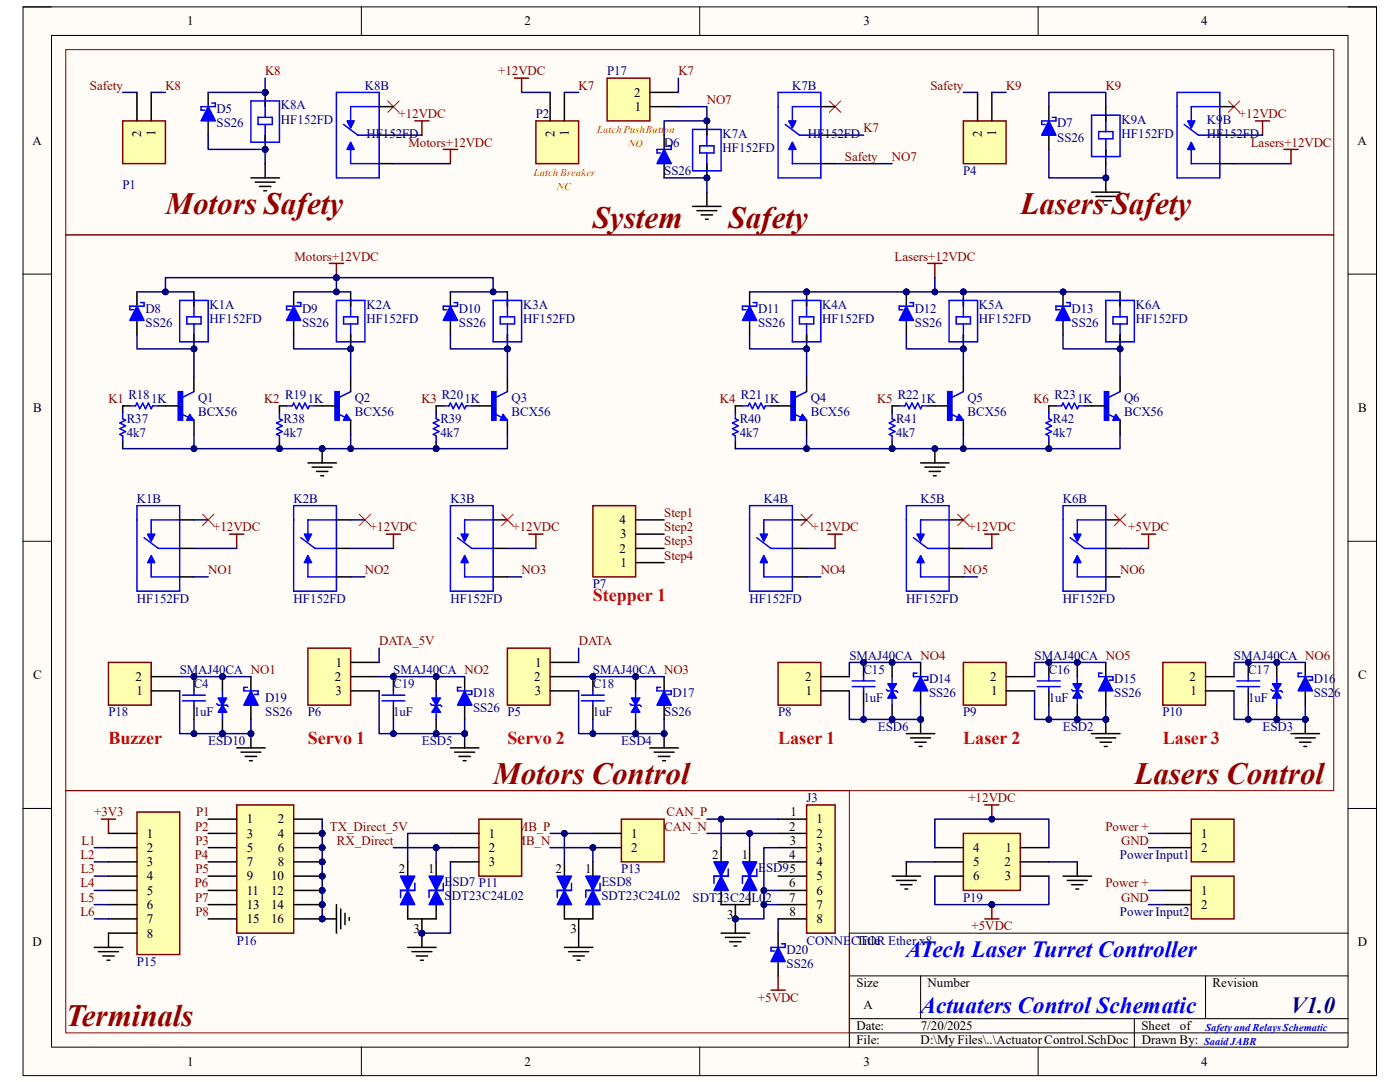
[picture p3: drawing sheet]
<svg xmlns="http://www.w3.org/2000/svg" width="279mm" height="216mm" viewBox="0 0 279 216" stroke-linecap="round" stroke-linejoin="round" font-family="sans-serif">
<defs><g id="words">
<g font-size="6.2" fill="#980000">
<text x="33" y="42.7">Motors Safety</text>
<text x="118.3" y="45.5">System</text>
<text x="145.4" y="45.5">Safety</text>
<text x="203.6" y="42.7">Lasers Safety</text>
<text x="98.4" y="156.4">Motors Control</text>
<text x="226.4" y="156.4">Lasers Control</text>
<text x="13.1" y="204.8">Terminals</text>
</g>
<g font-size="4.6" fill="#00f">
<text x="180.8" y="190.9">ATech Laser Turret Controller</text>
<text x="183.7" y="202.2">Actuaters Control Schematic</text>
</g>
<text font-size="4.6" fill="#000080" x="257.6" y="202.2">V1.0</text>
<g font-size="3.6" fill="#f00">
<text x="118.3" y="120">Stepper 1</text>
<text x="21.6" y="148.5">Buzzer</text>
<text x="61.4" y="148.5">Servo 1</text>
<text x="101.3" y="148.5">Servo 2</text>
<text x="155.3" y="148.5">Laser 1</text>
<text x="192.2" y="148.5">Laser 2</text>
<text x="232.1" y="148.5">Laser 3</text>
</g>
<g font-size="2.6">
<text x="37.4" y="5.1">1</text>
<text x="104.7" y="5.1">2</text>
<text x="172.3" y="5.1">3</text>
<text x="239.7" y="5.1">4</text>
<text x="126.5" y="19.3">2</text>
<text x="126.7" y="22.1">1</text>
<text x="6.5" y="28.9">A</text>
<text x="28.2" y="27.3" transform="rotate(-90 28.2 27.3)">2</text>
<text x="31" y="27.1" transform="rotate(-90 31 27.1)">1</text>
<text x="110.7" y="27.3" transform="rotate(-90 110.7 27.3)">2</text>
<text x="113.5" y="27.1" transform="rotate(-90 113.5 27.1)">1</text>
<text x="196" y="27.3" transform="rotate(-90 196 27.3)">2</text>
<text x="198.8" y="27.1" transform="rotate(-90 198.8 27.1)">1</text>
<text x="270.9" y="28.9">A</text>
<text x="6.6" y="82.2">B</text>
<text x="271.1" y="82.2">B</text>
<text x="123.7" y="104.6">4</text>
<text x="123.8" y="107.4">3</text>
<text x="123.7" y="110.3">2</text>
<text x="123.9" y="113.1">1</text>
<text x="6.6" y="135.5">C</text>
<text x="27" y="135.8">2</text>
<text x="66.8" y="135.8">2</text>
<text x="67" y="133">1</text>
<text x="106.6" y="135.8">2</text>
<text x="106.8" y="133">1</text>
<text x="160.7" y="135.8">2</text>
<text x="197.6" y="135.8">2</text>
<text x="237.4" y="135.8">2</text>
<text x="271.1" y="135.5">C</text>
<text x="27.2" y="138.7">1</text>
<text x="66.9" y="138.7">3</text>
<text x="106.7" y="138.7">3</text>
<text x="160.8" y="138.7">1</text>
<text x="197.8" y="138.7">1</text>
<text x="237.6" y="138.7">1</text>
<text x="29.3" y="167.1">1</text>
<text x="49.2" y="164.3">1</text>
<text x="49.2" y="167.1">3</text>
<text x="55.4" y="164.3">2</text>
<text x="55.4" y="167.1">4</text>
<text x="97.5" y="167.1">1</text>
<text x="126" y="167.1">1</text>
<text x="157.5" y="165.7">2</text>
<text x="157.7" y="162.9">1</text>
<text x="162.9" y="164.3">1</text>
<text x="162.9" y="167.1">2</text>
<text x="239.7" y="167.1">1</text>
<text x="29.3" y="170">2</text>
<text x="29.3" y="172.8">3</text>
<text x="49.2" y="170">5</text>
<text x="49.2" y="172.8">7</text>
<text x="55.4" y="170">6</text>
<text x="55.5" y="172.8">8</text>
<text x="97.5" y="170">2</text>
<text x="97.5" y="172.8">3</text>
<text x="126" y="170">2</text>
<text x="142.2" y="171.4">2</text>
<text x="148" y="171.4">1</text>
<text x="157.5" y="171.4">4</text>
<text x="157.6" y="168.6">3</text>
<text x="162.9" y="170">3</text>
<text x="162.9" y="172.8">4</text>
<text x="194.2" y="172.8">5</text>
<text x="194.2" y="170">4</text>
<text x="200.4" y="172.8">2</text>
<text x="200.7" y="170">1</text>
<text x="239.7" y="170">2</text>
<text x="29.3" y="175.7">4</text>
<text x="29.3" y="178.5">5</text>
<text x="49.2" y="175.7">9</text>
<text x="49.2" y="178.5">11</text>
<text x="54.1" y="175.7">10</text>
<text x="54.1" y="178.5">12</text>
<text x="79.6" y="174.2">2</text>
<text x="85.5" y="174.2">1</text>
<text x="110.9" y="174.2">2</text>
<text x="116.8" y="174.2">1</text>
<text x="157.5" y="177.1">6</text>
<text x="157.5" y="180">7</text>
<text x="162.9" y="175.7">5</text>
<text x="162.9" y="178.5">6</text>
<text x="194.2" y="175.7">6</text>
<text x="200.5" y="175.7">3</text>
<text x="239.7" y="178.5">1</text>
<text x="29.3" y="181.4">6</text>
<text x="29.3" y="184.2">7</text>
<text x="49.2" y="181.4">13</text>
<text x="49.2" y="184.2">15</text>
<text x="54.1" y="181.4">14</text>
<text x="54.1" y="184.2">16</text>
<text x="145.1" y="183.3">3</text>
<text x="157.6" y="182.8">8</text>
<text x="162.9" y="181.4">7</text>
<text x="162.9" y="184.2">8</text>
<text x="239.7" y="181.4">2</text>
<text x="6.5" y="188.8">D</text>
<text x="29.3" y="187.1">8</text>
<text x="82.5" y="186.2">3</text>
<text x="113.8" y="186.2">3</text>
<text x="170.9" y="188.5">Title</text>
<text x="271" y="188.8">D</text>
<text x="170.9" y="197">Size</text>
<text x="185.1" y="197">Number</text>
<text x="242" y="197">Revision</text>
<text x="172.3" y="201.3">A</text>
<text x="170.9" y="205.5">Date:</text>
<text x="170.9" y="208.4">File:</text>
<text x="183.7" y="208.4">D:\My Files\..\Actuator Control.SchDoc</text>
<text x="183.7" y="205.5">7/20/2025</text>
<text x="227.8" y="205.5">Sheet</text>
<text x="227.8" y="208.4">Drawn By:</text>
<text x="235.5" y="205.5">of</text>
<text x="37.4" y="212.6">1</text>
<text x="104.7" y="212.6">2</text>
<text x="172.3" y="212.6">3</text>
<text x="239.7" y="212.6">4</text>
</g>
<g font-size="2.6" fill="#800000">
<text x="17.9" y="17.9">Safety</text>
<text x="33" y="17.9">K8</text>
<text x="52.9" y="15">K8</text>
<text x="99.4" y="15">+12VDC</text>
<text x="115.5" y="17.9">K7</text>
<text x="135.4" y="15">K7</text>
<text x="185.7" y="17.9">Safety</text>
<text x="200.8" y="17.9">K9</text>
<text x="220.7" y="17.9">K9</text>
<text x="79.5" y="23.5">+12VDC</text>
<text x="141.1" y="20.7">NO7</text>
<text x="247.3" y="23.5">+12VDC</text>
<text x="81.5" y="29.3">Motors+12VDC</text>
<text x="172.3" y="26.4">K7</text>
<text x="249.6" y="29.3">Lasers+12VDC</text>
<text x="168.6" y="32.1">Safety</text>
<text x="178" y="32.1">NO7</text>
<text x="58.8" y="52">Motors+12VDC</text>
<text x="178.5" y="52">Lasers+12VDC</text>
<text x="21.6" y="80.4">K1</text>
<text x="52.7" y="80.4">K2</text>
<text x="84.1" y="80.4">K3</text>
<text x="143.7" y="80.4">K4</text>
<text x="175" y="80.4">K5</text>
<text x="206.2" y="80.4">K6</text>
<text x="42.5" y="106">+12VDC</text>
<text x="73.8" y="106">+12VDC</text>
<text x="102.3" y="106">+12VDC</text>
<text x="132.5" y="103.2">Step1</text>
<text x="132.5" y="106">Step2</text>
<text x="162" y="106">+12VDC</text>
<text x="193.3" y="106">+12VDC</text>
<text x="225.2" y="106">+5VDC</text>
<text x="132.5" y="108.8">Step3</text>
<text x="132.5" y="111.7">Step4</text>
<text x="41.5" y="114.6">NO1</text>
<text x="72.8" y="114.6">NO2</text>
<text x="104.1" y="114.6">NO3</text>
<text x="163.8" y="114.6">NO4</text>
<text x="192.2" y="114.6">NO5</text>
<text x="223.5" y="114.6">NO6</text>
<text x="75.6" y="128.8">DATA_5V</text>
<text x="115.5" y="128.8">DATA</text>
<text x="193.3" y="160">+12VDC</text>
<text x="18.8" y="162.9">+3V3</text>
<text x="38.9" y="165.7">P2</text>
<text x="39.2" y="162.9">P1</text>
<text x="65.8" y="165.7">TX_Direct_5V</text>
<text x="103.2" y="165.7">MB_P</text>
<text x="132.6" y="165.7">CAN_N</text>
<text x="133" y="162.9">CAN_P</text>
<text x="220.6" y="165.7">Power +</text>
<text x="16" y="171.4">L2</text>
<text x="16.3" y="168.6">L1</text>
<text x="38.9" y="171.4">P4</text>
<text x="39" y="168.6">P3</text>
<text x="67.2" y="168.6">RX_Direct</text>
<text x="102.7" y="168.6">MB_N</text>
<text x="223.7" y="168.6">GND</text>
<text x="16" y="177.1">L4</text>
<text x="16.1" y="180">L5</text>
<text x="16.1" y="174.2">L3</text>
<text x="38.9" y="177.1">P6</text>
<text x="38.9" y="180">P7</text>
<text x="39" y="174.2">P5</text>
<text x="220.6" y="177.1">Power +</text>
<text x="223.7" y="180">GND</text>
<text x="16" y="182.8">L6</text>
<text x="39" y="182.8">P8</text>
<text x="193.9" y="185.6">+5VDC</text>
<text x="151.3" y="199.9">+5VDC</text>
</g>
<g font-size="2.6" fill="#000080">
<text x="72.8" y="17.9">K8B</text>
<text x="121.2" y="15">P17</text>
<text x="158.1" y="17.9">K7B</text>
<text x="43.2" y="22.6">D5</text>
<text x="56" y="21.8">K8A</text>
<text x="106.9" y="23.5">P2</text>
<text x="43.2" y="25.4">SS26</text>
<text x="56" y="24.7">HF152FD</text>
<text x="73.1" y="27.5">HF152FD</text>
<text x="132.5" y="29.3">D6</text>
<text x="144.2" y="27.5">K7A</text>
<text x="161.2" y="27.5">HF152FD</text>
<text x="211" y="25.4">D7</text>
<text x="211" y="28.2">SS26</text>
<text x="223.8" y="24.7">K9A</text>
<text x="223.8" y="27.5">HF152FD</text>
<text x="240.9" y="24.7">K9B</text>
<text x="240.9" y="27.5">HF152FD</text>
<text x="132.5" y="34.9">SS26</text>
<text x="144.2" y="30.4">HF152FD</text>
<text x="192.2" y="34.9">P4</text>
<text x="24.5" y="37.8">P1</text>
<text x="29" y="62.4">D8</text>
<text x="29" y="65.2">SS26</text>
<text x="41.8" y="61.6">K1A</text>
<text x="41.8" y="64.5">HF152FD</text>
<text x="60.3" y="62.4">D9</text>
<text x="60.3" y="65.2">SS26</text>
<text x="73.1" y="61.6">K2A</text>
<text x="73.1" y="64.5">HF152FD</text>
<text x="91.6" y="62.4">D10</text>
<text x="91.6" y="65.2">SS26</text>
<text x="104.4" y="61.6">K3A</text>
<text x="104.4" y="64.5">HF152FD</text>
<text x="151.3" y="62.4">D11</text>
<text x="151.3" y="65.2">SS26</text>
<text x="164.1" y="61.6">K4A</text>
<text x="164.1" y="64.5">HF152FD</text>
<text x="182.6" y="62.4">D12</text>
<text x="182.6" y="65.2">SS26</text>
<text x="195.4" y="61.6">K5A</text>
<text x="195.4" y="64.5">HF152FD</text>
<text x="213.9" y="62.4">D13</text>
<text x="213.9" y="65.2">SS26</text>
<text x="226.7" y="61.6">K6A</text>
<text x="226.7" y="64.5">HF152FD</text>
<text x="25.6" y="79.6">R18</text>
<text x="30.2" y="80.4">1K</text>
<text x="39.5" y="80.1">Q1</text>
<text x="39.5" y="83">BCX56</text>
<text x="56.9" y="79.6">R19</text>
<text x="61.4" y="80.4">1K</text>
<text x="70.8" y="80.1">Q2</text>
<text x="70.8" y="83">BCX56</text>
<text x="88.2" y="79.6">R20</text>
<text x="92.7" y="80.4">1K</text>
<text x="102.1" y="80.1">Q3</text>
<text x="102.1" y="83">BCX56</text>
<text x="147.9" y="79.6">R21</text>
<text x="152.4" y="80.4">1K</text>
<text x="161.8" y="80.1">Q4</text>
<text x="161.8" y="83">BCX56</text>
<text x="179.2" y="79.6">R22</text>
<text x="183.7" y="80.4">1K</text>
<text x="193.1" y="80.1">Q5</text>
<text x="193.1" y="83">BCX56</text>
<text x="210.4" y="79.6">R23</text>
<text x="215" y="80.4">1K</text>
<text x="224.4" y="80.1">Q6</text>
<text x="224.4" y="83">BCX56</text>
<text x="25.3" y="84.4">R37</text>
<text x="25.3" y="87.2">4k7</text>
<text x="56.6" y="84.4">R38</text>
<text x="56.6" y="87.2">4k7</text>
<text x="87.9" y="84.4">R39</text>
<text x="87.9" y="87.2">4k7</text>
<text x="147.6" y="84.4">R40</text>
<text x="147.6" y="87.2">4k7</text>
<text x="178.9" y="84.4">R41</text>
<text x="178.9" y="87.2">4k7</text>
<text x="210.1" y="84.4">R42</text>
<text x="210.1" y="87.2">4k7</text>
<text x="27.3" y="100.3">K1B</text>
<text x="58.6" y="100.3">K2B</text>
<text x="89.9" y="100.3">K3B</text>
<text x="152.4" y="100.3">K4B</text>
<text x="183.7" y="100.3">K5B</text>
<text x="212.1" y="100.3">K6B</text>
<text x="118.3" y="117.4">P7</text>
<text x="27.3" y="120.2">HF152FD</text>
<text x="58.6" y="120.2">HF152FD</text>
<text x="89.9" y="120.2">HF152FD</text>
<text x="149.6" y="120.2">HF152FD</text>
<text x="180.8" y="120.2">HF152FD</text>
<text x="212.1" y="120.2">HF152FD</text>
<text x="169.5" y="131.6">SMAJ40CA NO4</text>
<text x="206.5" y="131.6">SMAJ40CA NO5</text>
<text x="246.3" y="131.6">SMAJ40CA NO6</text>
<text x="35.9" y="134.5">SMAJ40CA NO1</text>
<text x="38.7" y="137.3">C4</text>
<text x="78.5" y="137.3">C19</text>
<text x="78.5" y="134.5">SMAJ40CA NO2</text>
<text x="118.3" y="137.3">C18</text>
<text x="118.3" y="134.5">SMAJ40CA NO3</text>
<text x="172.3" y="134.5">C15</text>
<text x="185.4" y="136.3">D14</text>
<text x="209.3" y="134.5">C16</text>
<text x="222.4" y="136.3">D15</text>
<text x="249.1" y="134.5">C17</text>
<text x="262.2" y="136.3">D16</text>
<text x="21.6" y="143">P18</text>
<text x="38.7" y="143">1uF</text>
<text x="52.9" y="140.1">D19</text>
<text x="52.9" y="143">SS26</text>
<text x="61.4" y="143">P6</text>
<text x="78.5" y="143">1uF</text>
<text x="94.4" y="139.1">D18</text>
<text x="94.4" y="142">SS26</text>
<text x="101.3" y="143">P5</text>
<text x="118.3" y="143">1uF</text>
<text x="132.5" y="143">SS26</text>
<text x="134.2" y="139.1">D17</text>
<text x="155.3" y="143">P8</text>
<text x="172.3" y="140.1">1uF</text>
<text x="185.4" y="139.1">SS26</text>
<text x="192.2" y="143">P9</text>
<text x="209.3" y="140.1">1uF</text>
<text x="222.4" y="139.1">SS26</text>
<text x="232" y="143">P10</text>
<text x="249.1" y="140.1">1uF</text>
<text x="262.2" y="139.1">SS26</text>
<text x="41.5" y="148.7">ESD10</text>
<text x="84.2" y="148.7">ESD5</text>
<text x="124" y="148.7">ESD4</text>
<text x="175.2" y="145.8">ESD6</text>
<text x="212.1" y="145.8">ESD2</text>
<text x="252" y="145.8">ESD3</text>
<text x="161" y="160">J3</text>
<text x="151.3" y="174">ESD95</text>
<text x="223.5" y="171.4">Power Input1</text>
<text x="88.7" y="176.8">ESD7 P11</text>
<text x="88.7" y="179.7">SDT23C24L02</text>
<text x="120" y="176.8">ESD8</text>
<text x="120" y="179.7">SDT23C24L02</text>
<text x="124" y="174.2">P13</text>
<text x="138.2" y="180">SDT23C24L02</text>
<text x="192.2" y="180">P19</text>
<text x="223.5" y="182.8">Power Input2</text>
<text x="47.2" y="188.5">P16</text>
<text x="157" y="190.3">D20</text>
<text x="161" y="188.5">CONNECTOR Ether x8</text>
<text x="27.3" y="192.7">P15</text>
<text x="157" y="193.2">SS26</text>
</g>
<g font-size="2.1" fill="#f90">
<text x="119.1" y="26.5">Latch PushButton</text>
<text x="125.3" y="29.3">NO</text>
<text x="106.5" y="35.1">Latch Breaker</text>
<text x="111.1" y="37.9">NC</text>
</g>
<g font-size="2.1" fill="#00f">
<text x="240.3" y="208.5">Saaid JABR</text>
<text x="240.6" y="205.7">Safety and Relays Schematic</text>
</g>
</g></defs>
<path d="M4.6 1.4h270.1v213.2h-270.1z" fill-rule="evenodd" fill="#fffcf8"/>
<path d="M4.6 1.4h270.1v213.2h-270.1z" fill="none" stroke="#000" stroke-width=".2"/>
<path d="M10.3 7.1h258.7v201.8h-258.7z" fill-rule="evenodd" fill="#fffcf8"/>
<g fill="none" stroke="#000" stroke-width=".2">
<path d="M4.6 1.4h5.7M10.3 7.1h258.7v201.8h-258.7zM72.1 1.4v5.7M139.6 1.4v5.7M207.2 1.4v5.7M269 1.4h5.7v5.7M4.6 54.7h5.7M269 54.7h5.7M4.6 108h5.7M269 108h5.7M4.6 161.3h5.7M269 161.3h5.7"/>
<path d="M169.5 194.7h99.5M183.7 194.7v8.6M240.6 194.7v8.6M269 186.2h-99.5v22.7M72.1 208.9v5.7M139.6 208.9v5.7M169.5 203.3h99.5M169.5 206.1h99.5M207.2 208.9v5.7M226.4 203.3v5.6M274.7 208.9v5.7"/>
</g>
<path d="M61.5 92.4h5.6M62.3 93.2h4M63.2 94.1h2.2M64 94.9h.6M64.3 89.5v2.9" fill="none" stroke="#000" stroke-width=".3"/>
<circle cx="64.3" cy="89.5" r=".57" fill="#000080"/>
<circle cx="64.3" cy="89.5" r=".57" fill="none" stroke="#000080" stroke-width=".2"/>
<path d="M27.3 58.2v2.9M27.3 63.9v2.9" fill="none" stroke="#000" stroke-width=".3"/>
<path d="M27.3 61.1l1.5 2.8h-2.9z" fill="#00f"/>
<path d="M27.3 61.1l1.5 2.8h-2.9zM28 60.4h.8v.7h-2.9v.7h.7" fill="none" stroke="#00f" stroke-width=".3"/>
<path d="M35.6 78.1h.8v5.7h-.8z" fill-rule="evenodd" fill="#00f"/>
<path d="M35.6 78.1h.8v5.7h-.8zM38.7 78.1l-2.3 1.2M36.2 82.6l1.4 .7M37.9 82.7l.8 1.1h-1.4zM37.9 83.3l.1 .3h-.4l.3-.6 .5 .7h-.8" fill="none" stroke="#00f" stroke-width=".3"/>
<path d="M58.6 58.2v2.9M38.7 75.3v2.8M58.6 63.9v2.9M33 81h2.9M38.7 83.8v2.9" fill="none" stroke="#000" stroke-width=".3"/>
<path d="M58.6 61.1l1.4 2.8h-2.8z" fill="#00f"/>
<path d="M58.6 61.1l1.4 2.8h-2.8zM59.3 60.4h.7v.7h-2.8v.7h.7" fill="none" stroke="#00f" stroke-width=".3"/>
<path d="M66.9 78.1h.8v5.7h-.8z" fill-rule="evenodd" fill="#00f"/>
<path d="M66.9 78.1h.8v5.7h-.8zM70 78.1l-2.3 1.2M67.5 82.6l1.4 .7M69.1 82.7l.9 1.1h-1.4zM69.1 83.3l.2 .3h-.5l.3-.6 .6 .7h-.9" fill="none" stroke="#00f" stroke-width=".3"/>
<path d="M89.9 58.2v2.9M70 75.3v2.8M89.9 63.9v2.9M64.3 81h2.8M70 83.8v2.9" fill="none" stroke="#000" stroke-width=".3"/>
<path d="M89.9 61.1l1.4 2.8h-2.8z" fill="#00f"/>
<path d="M89.9 61.1l1.4 2.8h-2.8zM90.6 60.4h.7v.7h-2.8v.7h.7" fill="none" stroke="#00f" stroke-width=".3"/>
<path d="M98.1 78.1h.9v5.7h-.9z" fill-rule="evenodd" fill="#00f"/>
<path d="M98.1 78.1h.9v5.7h-.9zM101.3 78.1l-2.3 1.2M98.8 82.6l1.3 .7M100.4 82.7l.9 1.1h-1.5zM100.4 83.3l.2 .3h-.5l.3-.6 .6 .7h-.9" fill="none" stroke="#00f" stroke-width=".3"/>
<path d="M149.6 58.2v2.9M101.3 75.3v2.8M149.6 63.9v2.9M95.6 81h2.8M101.3 83.8v2.9" fill="none" stroke="#000" stroke-width=".3"/>
<path d="M149.6 61.1l1.4 2.8h-2.8z" fill="#00f"/>
<path d="M149.6 61.1l1.4 2.8h-2.8zM150.3 60.4h.7v.7h-2.8v.7h.7" fill="none" stroke="#00f" stroke-width=".3"/>
<path d="M157.8 78.1h.9v5.7h-.9z" fill-rule="evenodd" fill="#00f"/>
<path d="M157.8 78.1h.9v5.7h-.9zM161 78.1l-2.3 1.2M158.5 82.6l1.4 .7M160.1 82.7l.9 1.1h-1.5zM160.1 83.3l.2 .3h-.5l.3-.6 .6 .7h-.9" fill="none" stroke="#00f" stroke-width=".3"/>
<path d="M161 75.3v2.8M155.3 81h2.8M161 83.8v2.9" fill="none" stroke="#000" stroke-width=".3"/>
<circle cx="180.9" cy="58.2" r=".57" fill="#000080"/>
<circle cx="180.9" cy="58.2" r=".57" fill="none" stroke="#000080" stroke-width=".2"/>
<path d="M180.9 58.3v2.8M180.9 63.9v2.9" fill="none" stroke="#000" stroke-width=".3"/>
<circle cx="180.9" cy="58.2" r=".57" fill="#000080"/>
<circle cx="180.9" cy="58.2" r=".57" fill="none" stroke="#000080" stroke-width=".2"/>
<path d="M180.9 61.1l1.4 2.8h-2.8z" fill="#00f"/>
<path d="M180.9 61.1l1.4 2.8h-2.8zM181.6 60.4h.7v.7h-2.8v.7h.7" fill="none" stroke="#00f" stroke-width=".3"/>
<path d="M189.1 78.1h.9v5.8h-.9z" fill-rule="evenodd" fill="#00f"/>
<path d="M189.1 78.1h.9v5.8h-.9zM192.3 78.1l-2.3 1.2M189.8 82.6l1.3 .7M191.4 82.7l.9 1.1h-1.5zM191.4 83.3l.1 .3h-.4l.3-.6 .6 .7h-.9" fill="none" stroke="#00f" stroke-width=".3"/>
<path d="M192.3 75.3v2.8M186.6 81h2.8M192.3 83.8v2.9" fill="none" stroke="#000" stroke-width=".3"/>
<circle cx="212.2" cy="58.2" r=".57" fill="#000080"/>
<circle cx="212.2" cy="58.2" r=".57" fill="none" stroke="#000080" stroke-width=".2"/>
<path d="M212.2 58.3v2.8M212.2 63.9v2.9" fill="none" stroke="#000" stroke-width=".3"/>
<circle cx="212.2" cy="58.2" r=".57" fill="#000080"/>
<circle cx="212.2" cy="58.2" r=".57" fill="none" stroke="#000080" stroke-width=".2"/>
<path d="M212.2 61.1l1.4 2.8h-2.9z" fill="#00f"/>
<path d="M212.2 61.1l1.4 2.8h-2.9zM212.9 60.4h.7v.7h-2.9v.7h.7" fill="none" stroke="#00f" stroke-width=".3"/>
<path d="M220.4 78.1h.9v5.8h-.9z" fill-rule="evenodd" fill="#00f"/>
<path d="M220.4 78.1h.9v5.8h-.9zM223.5 78.1l-2.2 1.2M25.9 81h1.1l.3-.6 .6 1.2 .6-1.2 .5 1.2 .6-1.2 .6 1.2 .3-.6h1.1M57.2 81h1.1l.3-.6 .6 1.2 .5-1.2 .6 1.2 .6-1.2 .6 1.2 .2-.6h1.2M88.5 81h1.1l.3-.6 .6 1.2 .5-1.2 .6 1.2 .6-1.2 .5 1.2 .3-.6h1.2M148.2 81h1.1l.3-.6 .6 1.2 .5-1.2 .6 1.2 .6-1.2 .5 1.2 .3-.6h1.2M179.5 81h1.1l.3-.6 .6 1.2 .5-1.2 .6 1.2 .6-1.2 .5 1.2 .3-.6h1.1M210.7 81h1.2l.3-.6 .5 1.2 .6-1.2 .6 1.2 .5-1.2 .6 1.2 .3-.6h1.1M221 82.6l1.4 .7M222.7 82.7l.8 1.1h-1.4zM222.7 83.3l.1 .3h-.4l.3-.6 .5 .7h-.8" fill="none" stroke="#00f" stroke-width=".3"/>
<g fill="none" stroke="#000" stroke-width=".3">
<path d="M223.5 75.3v2.8M24.5 81h1.4M31.6 81h1.4M55.8 81h1.4M62.9 81h1.4M87 81h1.5M94.2 81h1.4M146.8 81h1.4M153.9 81h1.4M178 81h1.5M185.1 81h1.5M209.3 81h1.4"/>
<path d="M216.4 81h4.3M223.5 83.8v2.9"/>
</g>
<circle cx="38.7" cy="69.6" r=".57" fill="#000080"/>
<circle cx="38.7" cy="69.6" r=".57" fill="none" stroke="#000080" stroke-width=".2"/>
<path d="M38.7 59.7v3.5M37.3 63.2h2.8v1.4h-2.8zM38.7 64.8v3.5" fill="none" stroke="#00f" stroke-width=".3"/>
<path d="M38.7 58.2v2.9M38.7 66.8v2.8" fill="none" stroke="#000" stroke-width=".3"/>
<circle cx="38.7" cy="69.6" r=".57" fill="#000080"/>
<circle cx="38.7" cy="69.6" r=".57" fill="none" stroke="#000080" stroke-width=".2"/>
<path d="M35.9 59.9h5.6v8.3h-5.6zM28.8 107.3l2.8 2.1h4.3M30.2 112.3v2.8h5.7M35.9 100.9v17.1M35.9 103.7h-5.7v2.9" fill="none" stroke="#00f" stroke-width=".3"/>
<path d="M30.2 110.8l.7 1.5h-1.4z" fill="#00f"/>
<path d="M30.2 110.8l.7 1.5h-1.4z" fill="none" stroke="#00f" stroke-width=".3"/>
<path d="M29.5 106.6h1.4l-.7 1.4z" fill="#00f"/>
<path d="M29.5 106.6h1.4l-.7 1.4zM35.9 100.9h-8.6v17.1h8.6" fill="none" stroke="#00f" stroke-width=".3"/>
<path d="M35.9 103.7h2.8M35.9 109.4h2.8M35.9 115.1h2.8" fill="none" stroke="#000" stroke-width=".3"/>
<circle cx="70" cy="69.6" r=".57" fill="#000080"/>
<circle cx="70" cy="69.6" r=".57" fill="none" stroke="#000080" stroke-width=".2"/>
<path d="M70 59.7v3.5M68.6 63.2h2.8v1.4h-2.8zM70 64.8v3.5" fill="none" stroke="#00f" stroke-width=".3"/>
<path d="M70 58.2v2.9M70 66.8v2.8" fill="none" stroke="#000" stroke-width=".3"/>
<circle cx="70" cy="69.6" r=".57" fill="#000080"/>
<circle cx="70" cy="69.6" r=".57" fill="none" stroke="#000080" stroke-width=".2"/>
<path d="M67.1 59.9h5.7v8.3h-5.7zM60 107.3l2.9 2.1h4.2M61.5 112.3v2.8h5.6M67.1 100.9v17.1M67.1 103.7h-5.6v2.9" fill="none" stroke="#00f" stroke-width=".3"/>
<path d="M61.5 110.8l.7 1.5h-1.5z" fill="#00f"/>
<path d="M61.5 110.8l.7 1.5h-1.5z" fill="none" stroke="#00f" stroke-width=".3"/>
<path d="M60.7 106.6h1.5l-.7 1.4z" fill="#00f"/>
<path d="M60.7 106.6h1.5l-.7 1.4zM67.1 100.9h-8.5v17.1h8.5" fill="none" stroke="#00f" stroke-width=".3"/>
<path d="M67.1 103.7h2.9M67.1 109.4h2.9M67.1 115.1h2.9" fill="none" stroke="#000" stroke-width=".3"/>
<circle cx="101.3" cy="69.6" r=".57" fill="#000080"/>
<circle cx="101.3" cy="69.6" r=".57" fill="none" stroke="#000080" stroke-width=".2"/>
<path d="M101.3 59.7v3.5M99.8 63.2h2.9v1.4h-2.9zM101.3 64.8v3.5" fill="none" stroke="#00f" stroke-width=".3"/>
<path d="M101.3 58.2v2.9M101.3 66.8v2.8" fill="none" stroke="#000" stroke-width=".3"/>
<circle cx="101.3" cy="69.6" r=".57" fill="#000080"/>
<circle cx="101.3" cy="69.6" r=".57" fill="none" stroke="#000080" stroke-width=".2"/>
<path d="M98.4 59.9h5.7v8.3h-5.7zM91.3 107.3l2.9 2.1h4.2M92.7 112.3v2.8h5.7M98.4 100.9v17.1M98.4 103.7h-5.7v2.9" fill="none" stroke="#00f" stroke-width=".3"/>
<path d="M92.7 110.8l.7 1.5h-1.4z" fill="#00f"/>
<path d="M92.7 110.8l.7 1.5h-1.4z" fill="none" stroke="#00f" stroke-width=".3"/>
<path d="M92 106.6h1.4l-.7 1.4z" fill="#00f"/>
<path d="M92 106.6h1.4l-.7 1.4zM98.4 100.9h-8.5v17.1h8.5" fill="none" stroke="#00f" stroke-width=".3"/>
<path d="M98.4 103.7h2.9M98.4 109.4h2.9M98.4 115.1h2.9" fill="none" stroke="#000" stroke-width=".3"/>
<circle cx="223.5" cy="69.6" r=".57" fill="#000080"/>
<circle cx="223.5" cy="69.6" r=".57" fill="none" stroke="#000080" stroke-width=".2"/>
<path d="M223.5 59.7v3.5M222.1 63.2h2.8v1.4h-2.8zM223.5 64.8v3.5" fill="none" stroke="#00f" stroke-width=".3"/>
<path d="M223.5 58.3v2.8M223.5 66.8v2.8" fill="none" stroke="#000" stroke-width=".3"/>
<circle cx="223.5" cy="69.6" r=".57" fill="#000080"/>
<circle cx="223.5" cy="69.6" r=".57" fill="none" stroke="#000080" stroke-width=".2"/>
<path d="M220.7 60h5.7v8.2h-5.7zM213.6 107.3l2.8 2.1h4.3M215 112.3v2.8h5.7M220.7 100.9v17.1M220.7 103.7h-5.7v2.9" fill="none" stroke="#00f" stroke-width=".3"/>
<path d="M215 110.8l.7 1.5h-1.4z" fill="#00f"/>
<path d="M215 110.8l.7 1.5h-1.4z" fill="none" stroke="#00f" stroke-width=".3"/>
<path d="M214.3 106.6h1.4l-.7 1.4z" fill="#00f"/>
<path d="M214.3 106.6h1.4l-.7 1.4zM220.7 100.9h-8.5v17.1h8.5" fill="none" stroke="#00f" stroke-width=".3"/>
<path d="M217.8 38.3h5.7M218.7 39.2h4M220.7 35.5v2.8M219.6 40h2.2M220.4 40.9h.6M220.7 103.7h2.8M220.7 109.4h2.8M220.7 115.1h2.8" fill="none" stroke="#000" stroke-width=".3"/>
<path d="M40.4 102.6l2.3 2.3M42.7 102.6l-2.3 2.3M71.7 102.6l2.3 2.3M74 102.6l-2.3 2.3M100.1 102.6l2.3 2.3M102.4 102.6l-2.3 2.3M159.8 102.6l2.3 2.3M162.1 102.6l-2.3 2.3M191.1 102.6l2.3 2.3M193.4 102.6l-2.3 2.3M222.4 102.6l2.3 2.3M224.7 102.6l-2.3 2.3" fill="none" stroke="#f00" stroke-width=".2"/>
<circle cx="220.7" cy="35.5" r=".57" fill="#000080"/>
<circle cx="220.7" cy="35.5" r=".57" fill="none" stroke="#000080" stroke-width=".2"/>
<path d="M77.4 20.1l2.3 2.3M79.7 20.1l-2.3 2.3M165.5 20.1l2.3 2.3M167.8 20.1l-2.3 2.3M245.1 20.2l2.3 2.2M247.4 20.2l-2.3 2.2" fill="none" stroke="#f00" stroke-width=".2"/>
<path d="M102.7 15.6h2.8M104.1 15.6v2.8" fill="none" stroke="#800000" stroke-width=".3"/>
<path d="M132.5 27v2.8M132.5 32.7v2.8" fill="none" stroke="#000" stroke-width=".3"/>
<path d="M132.5 29.8l1.5 2.9h-2.9z" fill="#00f"/>
<path d="M132.5 29.8l1.5 2.9h-2.9zM133.2 29.1h.8v.7h-2.9v.7h.7" fill="none" stroke="#00f" stroke-width=".3"/>
<path d="M41.5 18.4v2.9M41.5 24.1v2.9" fill="none" stroke="#000" stroke-width=".3"/>
<path d="M41.5 21.3l1.5 2.8h-2.9z" fill="#00f"/>
<path d="M41.5 21.3l1.5 2.8h-2.9zM42.3 20.6h.7v.7h-2.9v.7h.7" fill="none" stroke="#00f" stroke-width=".3"/>
<path d="M209.3 21.3v2.8M209.3 27v2.8" fill="none" stroke="#000" stroke-width=".3"/>
<path d="M209.3 24.1l1.4 2.9h-2.8z" fill="#00f"/>
<path d="M209.3 24.1l1.4 2.9h-2.8zM210 23.4h.7v.7h-2.8v.7h.7" fill="none" stroke="#00f" stroke-width=".3"/>
<path d="M180.9 146.4h5.7M181.7 147.2h4M182.6 148.1h2.3M183.4 148.9h.6M183.7 143.6v2.8" fill="none" stroke="#000" stroke-width=".3"/>
<circle cx="183.7" cy="143.5" r=".57" fill="#000080"/>
<circle cx="183.7" cy="143.5" r=".57" fill="none" stroke="#000080" stroke-width=".2"/>
<path d="M88.5 29.8h2.8M89.9 29.8v2.9M256.2 29.8h2.9M257.7 29.8v2.9M65.7 52.6h2.9M67.1 52.6v2.8" fill="none" stroke="#800000" stroke-width=".3"/>
<circle cx="67.1" cy="55.4" r=".57" fill="#000080"/>
<circle cx="67.1" cy="55.4" r=".57" fill="none" stroke="#000080" stroke-width=".2"/>
<path d="M185.1 52.6h2.9M186.6 52.6v2.8" fill="none" stroke="#800000" stroke-width=".3"/>
<path d="M183.7 92.4h5.7M184.6 93.2h4M185.4 94.1h2.3M186.3 94.9h.5M186.6 89.5v2.9" fill="none" stroke="#000" stroke-width=".3"/>
<circle cx="186.6" cy="89.5" r=".57" fill="#000080"/>
<circle cx="186.6" cy="89.5" r=".57" fill="none" stroke="#000080" stroke-width=".2"/>
<path d="M101.3 129.3h8.5v11.4h-8.5z" fill-rule="evenodd" fill="#ffffb0"/>
<path d="M101.3 129.3h8.5v11.4h-8.5z" fill="none" stroke="#800000" stroke-width=".3"/>
<path d="M109.8 132.2h5.7M109.8 135h5.7M109.8 137.9h5.7M129.7 149.2h5.7M130.6 150.1h3.9M131.4 150.9h2.3M132.3 151.8h.5M132.5 146.4v2.8" fill="none" stroke="#000" stroke-width=".3"/>
<circle cx="132.5" cy="146.4" r=".57" fill="#000080"/>
<circle cx="132.5" cy="146.4" r=".57" fill="none" stroke="#000080" stroke-width=".2"/>
<path d="M132.5 135v2.9M132.5 140.7v2.8" fill="none" stroke="#000" stroke-width=".3"/>
<path d="M132.5 137.9l1.5 2.8h-2.9z" fill="#00f"/>
<path d="M131.8 137.1h-.7v.8h2.9v.7h-.8M132.5 137.9l1.5 2.8h-2.9z" fill="none" stroke="#00f" stroke-width=".3"/>
<path d="M61.5 129.3h8.5v11.4h-8.5z" fill-rule="evenodd" fill="#ffffb0"/>
<path d="M61.5 129.3h8.5v11.4h-8.5z" fill="none" stroke="#800000" stroke-width=".3"/>
<path d="M70 132.2h5.7M70 135h5.7M70 137.9h5.7M89.9 149.2h5.7M90.7 150.1h4M91.6 150.9h2.3M92.4 151.8h.6M92.7 146.4v2.8" fill="none" stroke="#000" stroke-width=".3"/>
<circle cx="92.7" cy="146.4" r=".57" fill="#000080"/>
<circle cx="92.7" cy="146.4" r=".57" fill="none" stroke="#000080" stroke-width=".2"/>
<path d="M92.7 135v2.9M92.7 140.7v2.8" fill="none" stroke="#000" stroke-width=".3"/>
<path d="M92.7 137.9l1.5 2.8h-2.9z" fill="#00f"/>
<path d="M92 137.1h-.7v.8h2.9v.7h-.8M92.7 137.9l1.5 2.8h-2.9z" fill="none" stroke="#00f" stroke-width=".3"/>
<circle cx="78.5" cy="135" r=".57" fill="#000080"/>
<circle cx="78.5" cy="135" r=".57" fill="none" stroke="#000080" stroke-width=".2"/>
<path d="M78.5 135v2.9" fill="none" stroke="#000" stroke-width=".3"/>
<circle cx="78.5" cy="135" r=".57" fill="#000080"/>
<circle cx="78.5" cy="135" r=".57" fill="none" stroke="#000080" stroke-width=".2"/>
<path d="M78.5 140.7v2.8" fill="none" stroke="#000" stroke-width=".3"/>
<path d="M76.2 139.9h4.6M76.2 138.7h4.6M78.5 137.9v.8M78.5 139.9v.8" fill="none" stroke="#00f" stroke-width=".3"/>
<circle cx="118.3" cy="135" r=".57" fill="#000080"/>
<circle cx="118.3" cy="135" r=".57" fill="none" stroke="#000080" stroke-width=".2"/>
<path d="M118.3 135v2.9" fill="none" stroke="#000" stroke-width=".3"/>
<circle cx="118.3" cy="135" r=".57" fill="#000080"/>
<circle cx="118.3" cy="135" r=".57" fill="none" stroke="#000080" stroke-width=".2"/>
<path d="M24.5 81v1.4M24.5 88.1v1.4M118.3 140.7v2.8" fill="none" stroke="#000" stroke-width=".3"/>
<path d="M24.5 82.4v1.2l.6 .2-1.2 .6 1.2 .6-1.2 .5 1.2 .6-1.2 .6 .6 .3v1.1M116 139.9h4.6M116 138.7h4.6M118.3 137.9v.8M118.3 139.9v.8" fill="none" stroke="#00f" stroke-width=".3"/>
<circle cx="55.8" cy="89.5" r=".57" fill="#000080"/>
<circle cx="55.8" cy="89.5" r=".57" fill="none" stroke="#000080" stroke-width=".2"/>
<path d="M55.8 81v1.4M55.8 88.1v1.4" fill="none" stroke="#000" stroke-width=".3"/>
<circle cx="55.8" cy="89.5" r=".57" fill="#000080"/>
<circle cx="55.8" cy="89.5" r=".57" fill="none" stroke="#000080" stroke-width=".2"/>
<path d="M55.8 82.4v1.2l.5 .2-1.1 .6 1.1 .6-1.1 .5 1.1 .6-1.1 .6 .6 .3v1.1" fill="none" stroke="#00f" stroke-width=".3"/>
<circle cx="87" cy="89.5" r=".57" fill="#000080"/>
<circle cx="87" cy="89.5" r=".57" fill="none" stroke="#000080" stroke-width=".2"/>
<path d="M87 81v1.4M87 88.1v1.4" fill="none" stroke="#000" stroke-width=".3"/>
<circle cx="87" cy="89.5" r=".57" fill="#000080"/>
<circle cx="87" cy="89.5" r=".57" fill="none" stroke="#000080" stroke-width=".2"/>
<path d="M87 82.4v1.2l.6 .2-1.1 .6 1.1 .6-1.1 .5 1.1 .6-1.1 .6 .5 .3v1.1" fill="none" stroke="#00f" stroke-width=".3"/>
<circle cx="178" cy="89.5" r=".57" fill="#000080"/>
<circle cx="178" cy="89.5" r=".57" fill="none" stroke="#000080" stroke-width=".2"/>
<path d="M178 81v1.4M178 88.1v1.4" fill="none" stroke="#000" stroke-width=".3"/>
<circle cx="178" cy="89.5" r=".57" fill="#000080"/>
<circle cx="178" cy="89.5" r=".57" fill="none" stroke="#000080" stroke-width=".2"/>
<path d="M146.8 82.4v1.2l.5 .2-1.1 .6 1.1 .6-1.1 .5 1.1 .6-1.1 .6 .6 .3v1.1M178 82.4v1.2l.6 .2-1.1 .6 1.1 .6-1.1 .5 1.1 .6-1.1 .6 .5 .3v1.1" fill="none" stroke="#00f" stroke-width=".3"/>
<path d="M146.8 81v1.4M146.8 88.1v1.4" fill="none" stroke="#000" stroke-width=".3"/>
<circle cx="209.3" cy="89.5" r=".57" fill="#000080"/>
<circle cx="209.3" cy="89.5" r=".57" fill="none" stroke="#000080" stroke-width=".2"/>
<path d="M209.3 81v1.4M209.3 88.1v1.4" fill="none" stroke="#000" stroke-width=".3"/>
<circle cx="209.3" cy="89.5" r=".57" fill="#000080"/>
<circle cx="209.3" cy="89.5" r=".57" fill="none" stroke="#000080" stroke-width=".2"/>
<path d="M209.3 82.4v1.2l.6 .2-1.2 .6 1.2 .6-1.2 .5 1.2 .6-1.2 .6 .6 .3v1.1" fill="none" stroke="#00f" stroke-width=".3"/>
<path d="M237.7 174.8h8.6v8.6h-8.6z" fill-rule="evenodd" fill="#ffffb0"/>
<path d="M237.7 174.8h8.6v8.6h-8.6z" fill="none" stroke="#800000" stroke-width=".3"/>
<path d="M232.1 177.7h5.6M232.1 180.5h5.6" fill="none" stroke="#000" stroke-width=".3"/>
<circle cx="118.3" cy="169.1" r=".57" fill="#000080"/>
<circle cx="118.3" cy="169.1" r=".57" fill="none" stroke="#000080" stroke-width=".2"/>
<path d="M124 163.4h8.5v8.6h-8.5z" fill-rule="evenodd" fill="#ffffb0"/>
<path d="M124 163.4h8.5v8.6h-8.5z" fill="none" stroke="#800000" stroke-width=".3"/>
<path d="M118.3 166.3h5.7M118.3 169.1h5.7" fill="none" stroke="#000" stroke-width=".3"/>
<circle cx="118.3" cy="169.1" r=".57" fill="#000080"/>
<circle cx="118.3" cy="169.1" r=".57" fill="none" stroke="#000080" stroke-width=".2"/>
<path d="M106.9 24.1h8.6v8.6h-8.6z" fill-rule="evenodd" fill="#ffffb0"/>
<path d="M106.9 24.1h8.6v8.6h-8.6z" fill="none" stroke="#800000" stroke-width=".3"/>
<path d="M109.8 18.4v5.7M112.6 18.4v5.7" fill="none" stroke="#000" stroke-width=".3"/>
<path d="M192.3 24.1h8.5v8.6h-8.5z" fill-rule="evenodd" fill="#ffffb0"/>
<path d="M192.3 24.1h8.5v8.6h-8.5z" fill="none" stroke="#800000" stroke-width=".3"/>
<path d="M195.1 18.4v5.7M197.9 18.4v5.7" fill="none" stroke="#000" stroke-width=".3"/>
<path d="M24.5 24.1h8.5v8.6h-8.5z" fill-rule="evenodd" fill="#ffffb0"/>
<path d="M24.5 24.1h8.5v8.6h-8.5z" fill="none" stroke="#800000" stroke-width=".3"/>
<path d="M27.3 18.4v5.7M30.2 18.4v5.7" fill="none" stroke="#000" stroke-width=".3"/>
<path d="M155.3 132.2h8.5v8.5h-8.5z" fill-rule="evenodd" fill="#ffffb0"/>
<path d="M155.3 132.2h8.5v8.5h-8.5z" fill="none" stroke="#800000" stroke-width=".3"/>
<path d="M163.8 137.9h5.7M163.8 135h5.7M183.7 132.2v2.8M183.7 137.9v2.8" fill="none" stroke="#000" stroke-width=".3"/>
<path d="M183.7 135l1.4 2.9h-2.8z" fill="#00f"/>
<path d="M183 134.3h-.7v.7h2.8v.7h-.7M183.7 135l1.4 2.9h-2.8z" fill="none" stroke="#00f" stroke-width=".3"/>
<circle cx="172.3" cy="132.2" r=".57" fill="#000080"/>
<circle cx="172.3" cy="132.2" r=".57" fill="none" stroke="#000080" stroke-width=".2"/>
<path d="M172.3 132.2v2.8" fill="none" stroke="#000" stroke-width=".3"/>
<circle cx="172.3" cy="132.2" r=".57" fill="#000080"/>
<circle cx="172.3" cy="132.2" r=".57" fill="none" stroke="#000080" stroke-width=".2"/>
<path d="M172.3 137.9v2.8M217.8 146.4h5.7M218.7 147.2h4M219.6 148.1h2.2M220.4 148.9h.6M220.7 143.6v2.8" fill="none" stroke="#000" stroke-width=".3"/>
<path d="M170.1 137h4.5M170.1 135.9h4.5M172.3 135v.9M172.3 137v.9" fill="none" stroke="#00f" stroke-width=".3"/>
<circle cx="220.7" cy="143.5" r=".57" fill="#000080"/>
<circle cx="220.7" cy="143.5" r=".57" fill="none" stroke="#000080" stroke-width=".2"/>
<path d="M192.3 132.2h8.5v8.5h-8.5z" fill-rule="evenodd" fill="#ffffb0"/>
<path d="M192.3 132.2h8.5v8.5h-8.5z" fill="none" stroke="#800000" stroke-width=".3"/>
<path d="M200.8 137.9h5.7M200.8 135h5.7M220.7 132.2v2.8M220.7 137.9v2.8" fill="none" stroke="#000" stroke-width=".3"/>
<path d="M220.7 135l1.4 2.9h-2.8z" fill="#00f"/>
<path d="M220 134.3h-.7v.7h2.8v.7h-.7M220.7 135l1.4 2.9h-2.8z" fill="none" stroke="#00f" stroke-width=".3"/>
<circle cx="209.3" cy="132.2" r=".57" fill="#000080"/>
<circle cx="209.3" cy="132.2" r=".57" fill="none" stroke="#000080" stroke-width=".2"/>
<path d="M209.3 132.2v2.8" fill="none" stroke="#000" stroke-width=".3"/>
<circle cx="209.3" cy="132.2" r=".57" fill="#000080"/>
<circle cx="209.3" cy="132.2" r=".57" fill="none" stroke="#000080" stroke-width=".2"/>
<path d="M209.3 137.9v2.8M257.7 146.4h5.6M258.5 147.2h4M259.4 148.1h2.2M260.2 148.9h.6M260.5 143.6v2.8" fill="none" stroke="#000" stroke-width=".3"/>
<path d="M207 137h4.6M207 135.9h4.6M209.3 135v.9M209.3 137v.9" fill="none" stroke="#00f" stroke-width=".3"/>
<circle cx="260.5" cy="143.5" r=".57" fill="#000080"/>
<circle cx="260.5" cy="143.5" r=".57" fill="none" stroke="#000080" stroke-width=".2"/>
<path d="M232.1 132.2h8.5v8.5h-8.5z" fill-rule="evenodd" fill="#ffffb0"/>
<path d="M232.1 132.2h8.5v8.5h-8.5z" fill="none" stroke="#800000" stroke-width=".3"/>
<path d="M240.6 137.9h5.7M240.6 135h5.7M260.5 132.2v2.8M260.5 137.9v2.8" fill="none" stroke="#000" stroke-width=".3"/>
<path d="M260.5 135l1.4 2.9h-2.8z" fill="#00f"/>
<path d="M259.8 134.3h-.7v.7h2.8v.7h-.7M260.5 135l1.4 2.9h-2.8z" fill="none" stroke="#00f" stroke-width=".3"/>
<circle cx="249.1" cy="132.2" r=".57" fill="#000080"/>
<circle cx="249.1" cy="132.2" r=".57" fill="none" stroke="#000080" stroke-width=".2"/>
<path d="M249.1 132.2v2.8" fill="none" stroke="#000" stroke-width=".3"/>
<circle cx="249.1" cy="132.2" r=".57" fill="#000080"/>
<circle cx="249.1" cy="132.2" r=".57" fill="none" stroke="#000080" stroke-width=".2"/>
<path d="M249.1 137.9v2.8" fill="none" stroke="#000" stroke-width=".3"/>
<path d="M246.8 137h4.6M246.8 135.9h4.6M249.1 135v.9M249.1 137v.9" fill="none" stroke="#00f" stroke-width=".3"/>
<path d="M118.3 100.9h8.6v14.2h-8.6z" fill-rule="evenodd" fill="#ffffb0"/>
<path d="M118.3 100.9h8.6v14.2h-8.6z" fill="none" stroke="#800000" stroke-width=".3"/>
<path d="M126.9 112.3h5.6M126.9 109.4h5.6M126.9 106.6h5.6M126.9 103.7h5.6" fill="none" stroke="#000" stroke-width=".3"/>
<path d="M237.7 163.4h8.6v8.6h-8.6z" fill-rule="evenodd" fill="#ffffb0"/>
<g fill="none" stroke="#800000" stroke-width=".3">
<path d="M82.8 24.1h2.8M84.2 24.1v2.9M250.5 24.1h2.9M252 24.1v2.9M45.8 106.6h2.9M47.2 106.6v2.8M77.1 106.6h2.8M78.5 106.6v2.8M105.5 106.6h2.9M106.9 106.6v2.8M165.2 106.6h2.9M166.7 106.6v2.8"/>
<path d="M196.5 106.6h2.9M197.9 106.6v2.8M227.8 106.6h2.8M229.2 106.6v2.8M237.7 163.4h8.6v8.6h-8.6z"/>
</g>
<path d="M232.1 166.3h5.6M232.1 169.1h5.6" fill="none" stroke="#000" stroke-width=".3"/>
<path d="M13.1 9.9h253.1v37h-253.1zM13.1 46.9h253.1v110.9h-253.1zM13.1 157.8h156.4v48.3h-156.4z" fill="none" stroke="#800000" stroke-width=".2"/>
<circle cx="64.3" cy="166.3" r=".57" fill="#000080"/>
<circle cx="64.3" cy="166.3" r=".57" fill="none" stroke="#000080" stroke-width=".2"/>
<circle cx="64.3" cy="169.1" r=".57" fill="#000080"/>
<circle cx="64.3" cy="169.1" r=".57" fill="none" stroke="#000080" stroke-width=".2"/>
<circle cx="64.3" cy="172" r=".57" fill="#000080"/>
<circle cx="64.3" cy="172" r=".57" fill="none" stroke="#000080" stroke-width=".2"/>
<circle cx="64.3" cy="174.8" r=".57" fill="#000080"/>
<circle cx="64.3" cy="174.8" r=".57" fill="none" stroke="#000080" stroke-width=".2"/>
<circle cx="64.3" cy="177.7" r=".57" fill="#000080"/>
<circle cx="64.3" cy="177.7" r=".57" fill="none" stroke="#000080" stroke-width=".2"/>
<circle cx="64.3" cy="180.5" r=".57" fill="#000080"/>
<circle cx="64.3" cy="180.5" r=".57" fill="none" stroke="#000080" stroke-width=".2"/>
<circle cx="64.3" cy="183.4" r=".57" fill="#000080"/>
<circle cx="64.3" cy="183.4" r=".57" fill="none" stroke="#000080" stroke-width=".2"/>
<path d="M47.2 160.6h11.4v25.6h-11.4z" fill-rule="evenodd" fill="#ffffb0"/>
<path d="M47.2 160.6h11.4v25.6h-11.4z" fill="none" stroke="#800000" stroke-width=".3"/>
<path d="M41.6 163.4h5.6M41.6 166.3h5.6M58.6 163.4h5.7M58.6 166.3h5.7" fill="none" stroke="#000" stroke-width=".3"/>
<circle cx="64.3" cy="166.3" r=".57" fill="#000080"/>
<circle cx="64.3" cy="166.3" r=".57" fill="none" stroke="#000080" stroke-width=".2"/>
<path d="M41.6 169.1h5.6M58.6 169.1h5.7" fill="none" stroke="#000" stroke-width=".3"/>
<circle cx="64.3" cy="169.1" r=".57" fill="#000080"/>
<circle cx="64.3" cy="169.1" r=".57" fill="none" stroke="#000080" stroke-width=".2"/>
<path d="M41.6 172h5.6M58.6 172h5.7" fill="none" stroke="#000" stroke-width=".3"/>
<circle cx="64.3" cy="172" r=".57" fill="#000080"/>
<circle cx="64.3" cy="172" r=".57" fill="none" stroke="#000080" stroke-width=".2"/>
<path d="M41.6 174.8h5.6M58.6 174.8h5.7" fill="none" stroke="#000" stroke-width=".3"/>
<circle cx="64.3" cy="174.8" r=".57" fill="#000080"/>
<circle cx="64.3" cy="174.8" r=".57" fill="none" stroke="#000080" stroke-width=".2"/>
<path d="M41.6 177.7h5.6M58.6 177.7h5.7M41.6 180.5h5.6" fill="none" stroke="#000" stroke-width=".3"/>
<circle cx="64.3" cy="177.7" r=".57" fill="#000080"/>
<circle cx="64.3" cy="177.7" r=".57" fill="none" stroke="#000080" stroke-width=".2"/>
<path d="M58.6 180.5h5.7" fill="none" stroke="#000" stroke-width=".3"/>
<circle cx="64.3" cy="180.5" r=".57" fill="#000080"/>
<circle cx="64.3" cy="180.5" r=".57" fill="none" stroke="#000080" stroke-width=".2"/>
<path d="M58.6 183.4h5.7" fill="none" stroke="#000" stroke-width=".3"/>
<circle cx="64.3" cy="183.4" r=".57" fill="#000080"/>
<circle cx="64.3" cy="183.4" r=".57" fill="none" stroke="#000080" stroke-width=".2"/>
<path d="M41.6 183.4h5.6M64.3 183.4h2.8M67.1 180.5v5.7M68 181.4v3.9M68.8 182.2v2.3M69.7 183.1v.5" fill="none" stroke="#000" stroke-width=".3"/>
<circle cx="64.3" cy="183.4" r=".57" fill="#000080"/>
<circle cx="64.3" cy="183.4" r=".57" fill="none" stroke="#000080" stroke-width=".2"/>
<path d="M121.2 15.6h8.5v8.5h-8.5z" fill-rule="evenodd" fill="#ffffb0"/>
<path d="M121.2 15.6h8.5v8.5h-8.5z" fill="none" stroke="#800000" stroke-width=".3"/>
<path d="M129.7 18.4h5.7M129.7 21.3h5.7M47.2 149.2h5.7M48.1 150.1h4M48.9 150.9h2.3M49.8 151.8h.6M50.1 146.4v2.8" fill="none" stroke="#000" stroke-width=".3"/>
<circle cx="50.1" cy="146.4" r=".57" fill="#000080"/>
<circle cx="50.1" cy="146.4" r=".57" fill="none" stroke="#000080" stroke-width=".2"/>
<path d="M196.5 160.6h2.9M197.9 160.6v2.8" fill="none" stroke="#800000" stroke-width=".3"/>
<circle cx="197.9" cy="163.4" r=".57" fill="#000080"/>
<circle cx="197.9" cy="163.4" r=".57" fill="none" stroke="#000080" stroke-width=".2"/>
<path d="M212.2 174.8h5.6M213 175.7h4M213.9 176.5h2.2M214.7 177.4h.6M215 172v2.8" fill="none" stroke="#000" stroke-width=".3"/>
<path d="M196.5 183.4h2.9M197.9 180.5v2.9" fill="none" stroke="#800000" stroke-width=".3"/>
<circle cx="197.9" cy="180.5" r=".57" fill="#000080"/>
<circle cx="197.9" cy="180.5" r=".57" fill="none" stroke="#000080" stroke-width=".2"/>
<path d="M192.3 166.3h11.3v11.4h-11.3z" fill-rule="evenodd" fill="#ffffb0"/>
<path d="M192.3 166.3h11.3v11.4h-11.3z" fill="none" stroke="#800000" stroke-width=".3"/>
<path d="M178 174.8h5.7M178.9 175.7h4M179.7 176.5h2.3M180.6 177.4h.6M180.9 172v2.8M186.6 169.1h5.7M186.6 172h5.7M186.6 174.8h5.7M203.6 169.1h5.7M203.6 172h5.7M203.6 174.8h5.7" fill="none" stroke="#000" stroke-width=".3"/>
<path d="M27.3 162h8.6v28.5h-8.6z" fill-rule="evenodd" fill="#ffffb0"/>
<path d="M20.2 163.4h2.9M21.6 163.4v2.9M27.3 162h8.6v28.5h-8.6z" fill="none" stroke="#800000" stroke-width=".3"/>
<g fill="none" stroke="#000" stroke-width=".3">
<path d="M21.6 166.3h5.7M21.6 169.1h5.7M21.6 172h5.7M21.7 174.8h5.6M21.7 177.7h5.6M112.6 172v2.8M118.3 172v2.8M18.8 189h5.7M19.7 189.9h3.9M20.5 190.8h2.3M21.4 191.6h.5M21.7 180.5h5.6"/>
<path d="M21.7 183.4h5.6M27.3 186.2h-5.6v2.8M115.5 183.4v2.8M118.3 180.5v2.9"/>
</g>
<path d="M111.2 177.7h2.9" fill="none" stroke="#00f" stroke-width=".3"/>
<path d="M112.6 177.7l1.5 2.8h-2.9z" fill="#00f"/>
<path d="M112.6 177.7l1.5 2.8h-2.9zM116.9 177.7h2.9" fill="none" stroke="#00f" stroke-width=".3"/>
<path d="M118.3 177.7l1.5 2.8h-2.9z" fill="#00f"/>
<path d="M114.1 177.7h-2.9v1.4M116.9 177.7v1.4M118.3 177.7l1.5 2.8h-2.9z" fill="none" stroke="#00f" stroke-width=".3"/>
<path d="M111.2 174.8h2.9l-1.5 2.9z" fill="#00f"/>
<path d="M111.2 174.8h2.9l-1.5 2.9zM114.1 176.2v1.5M116.9 177.7h2.9" fill="none" stroke="#00f" stroke-width=".3"/>
<path d="M116.9 174.8h2.9l-1.5 2.9z" fill="#00f"/>
<path d="M116.9 174.8h2.9l-1.5 2.9zM119.8 176.2v1.5" fill="none" stroke="#00f" stroke-width=".3"/>
<path d="M112.6 180.5v2.9h5.7M112.6 189h5.7M113.5 189.9h4M114.3 190.8h2.3M115.2 191.6h.6M115.5 186.2v2.8" fill="none" stroke="#000" stroke-width=".3"/>
<circle cx="146.8" cy="183.4" r=".57" fill="#000080"/>
<circle cx="146.8" cy="183.4" r=".57" fill="none" stroke="#000080" stroke-width=".2"/>
<path d="M146.8 180.5v2.9" fill="none" stroke="#000" stroke-width=".3"/>
<circle cx="146.8" cy="183.4" r=".57" fill="#000080"/>
<circle cx="146.8" cy="183.4" r=".57" fill="none" stroke="#000080" stroke-width=".2"/>
<path d="M143.9 169.1v2.9M149.6 169.1v2.9M149.6 177.7v2.8" fill="none" stroke="#000" stroke-width=".3"/>
<path d="M142.5 174.8h2.8" fill="none" stroke="#00f" stroke-width=".3"/>
<path d="M143.9 174.8l1.4 2.9h-2.8z" fill="#00f"/>
<path d="M143.9 174.8l1.4 2.9h-2.8zM148.2 174.8h2.8" fill="none" stroke="#00f" stroke-width=".3"/>
<path d="M149.6 174.8l1.4 2.9h-2.8z" fill="#00f"/>
<path d="M145.3 174.8h-2.8v1.4M148.2 174.8v1.4M149.6 174.8l1.4 2.9h-2.8z" fill="none" stroke="#00f" stroke-width=".3"/>
<path d="M142.5 172h2.8l-1.4 2.8z" fill="#00f"/>
<path d="M142.5 172h2.8l-1.4 2.8zM145.3 173.4v1.4M148.2 174.8h2.8" fill="none" stroke="#00f" stroke-width=".3"/>
<path d="M148.2 172h2.8l-1.4 2.8z" fill="#00f"/>
<path d="M148.2 172h2.8l-1.4 2.8zM151 173.4v1.4" fill="none" stroke="#00f" stroke-width=".3"/>
<path d="M143.9 177.7v2.8h5.7M143.9 186.2h5.7M144.8 187h3.9M145.6 187.9h2.3M146.5 188.8h.5M146.8 183.4v2.8" fill="none" stroke="#000" stroke-width=".3"/>
<circle cx="146.8" cy="183.4" r=".57" fill="#000080"/>
<circle cx="146.8" cy="183.4" r=".57" fill="none" stroke="#000080" stroke-width=".2"/>
<circle cx="84.2" cy="186.2" r=".57" fill="#000080"/>
<circle cx="84.2" cy="186.2" r=".57" fill="none" stroke="#000080" stroke-width=".2"/>
<path d="M84.2 183.4v2.8" fill="none" stroke="#000" stroke-width=".3"/>
<circle cx="84.2" cy="186.2" r=".57" fill="#000080"/>
<circle cx="84.2" cy="186.2" r=".57" fill="none" stroke="#000080" stroke-width=".2"/>
<path d="M81.4 172v2.8M87 172v2.8M87 180.5v2.9" fill="none" stroke="#000" stroke-width=".3"/>
<path d="M79.9 177.7h2.9" fill="none" stroke="#00f" stroke-width=".3"/>
<path d="M81.4 177.7l1.4 2.8h-2.9z" fill="#00f"/>
<path d="M81.4 177.7l1.4 2.8h-2.9zM85.6 177.7h2.9" fill="none" stroke="#00f" stroke-width=".3"/>
<path d="M87 177.7l1.5 2.8h-2.9z" fill="#00f"/>
<path d="M82.8 177.7h-2.9v1.4M85.6 177.7v1.4M87 177.7l1.5 2.8h-2.9z" fill="none" stroke="#00f" stroke-width=".3"/>
<path d="M79.9 174.8h2.9l-1.4 2.9z" fill="#00f"/>
<path d="M79.9 174.8h2.9l-1.4 2.9zM82.8 176.2v1.5M85.6 177.7h2.9" fill="none" stroke="#00f" stroke-width=".3"/>
<path d="M85.6 174.8h2.9l-1.5 2.9z" fill="#00f"/>
<path d="M85.6 174.8h2.9l-1.5 2.9zM88.5 176.2v1.5" fill="none" stroke="#00f" stroke-width=".3"/>
<path d="M81.4 180.5v2.9h5.6M81.4 189h5.6M82.2 189.9h4M83.1 190.8h2.2M83.9 191.6h.6M84.2 186.2v2.8" fill="none" stroke="#000" stroke-width=".3"/>
<circle cx="84.2" cy="186.2" r=".57" fill="#000080"/>
<circle cx="84.2" cy="186.2" r=".57" fill="none" stroke="#000080" stroke-width=".2"/>
<circle cx="126.9" cy="146.4" r=".57" fill="#000080"/>
<circle cx="126.9" cy="146.4" r=".57" fill="none" stroke="#000080" stroke-width=".2"/>
<circle cx="126.9" cy="135" r=".57" fill="#000080"/>
<circle cx="126.9" cy="135" r=".57" fill="none" stroke="#000080" stroke-width=".2"/>
<path d="M126.9 137.9v1.4M125.7 140.4l.3 .3h1.7l.3 .3M126.9 142.1v1.4" fill="none" stroke="#00f" stroke-width=".3"/>
<path d="M126.9 140.7l.8 1.4h-1.7z" fill="#00f"/>
<path d="M126.9 140.7l.8 1.4h-1.7z" fill="none" stroke="#00f" stroke-width=".3"/>
<path d="M126 139.3h1.7l-.8 1.4z" fill="#00f"/>
<path d="M126 139.3h1.7l-.8 1.4z" fill="none" stroke="#00f" stroke-width=".3"/>
<path d="M126.9 143.5v2.9" fill="none" stroke="#000" stroke-width=".3"/>
<circle cx="126.9" cy="146.4" r=".57" fill="#000080"/>
<circle cx="126.9" cy="146.4" r=".57" fill="none" stroke="#000080" stroke-width=".2"/>
<path d="M126.9 135v2.9" fill="none" stroke="#000" stroke-width=".3"/>
<circle cx="126.9" cy="135" r=".57" fill="#000080"/>
<circle cx="126.9" cy="135" r=".57" fill="none" stroke="#000080" stroke-width=".2"/>
<circle cx="87" cy="146.4" r=".57" fill="#000080"/>
<circle cx="87" cy="146.4" r=".57" fill="none" stroke="#000080" stroke-width=".2"/>
<circle cx="87" cy="135" r=".57" fill="#000080"/>
<circle cx="87" cy="135" r=".57" fill="none" stroke="#000080" stroke-width=".2"/>
<path d="M87 137.9v1.4M85.9 140.4l.3 .3h1.7l.3 .3M87 142.1v1.4" fill="none" stroke="#00f" stroke-width=".3"/>
<path d="M87 140.7l.9 1.4h-1.7z" fill="#00f"/>
<path d="M87 140.7l.9 1.4h-1.7z" fill="none" stroke="#00f" stroke-width=".3"/>
<path d="M86.2 139.3h1.7l-.9 1.4z" fill="#00f"/>
<path d="M86.2 139.3h1.7l-.9 1.4z" fill="none" stroke="#00f" stroke-width=".3"/>
<path d="M87 143.5v2.9" fill="none" stroke="#000" stroke-width=".3"/>
<circle cx="87" cy="146.4" r=".57" fill="#000080"/>
<circle cx="87" cy="146.4" r=".57" fill="none" stroke="#000080" stroke-width=".2"/>
<path d="M87 135v2.9" fill="none" stroke="#000" stroke-width=".3"/>
<circle cx="87" cy="135" r=".57" fill="#000080"/>
<circle cx="87" cy="135" r=".57" fill="none" stroke="#000080" stroke-width=".2"/>
<circle cx="178" cy="143.5" r=".57" fill="#000080"/>
<circle cx="178" cy="143.5" r=".57" fill="none" stroke="#000080" stroke-width=".2"/>
<circle cx="178" cy="132.2" r=".57" fill="#000080"/>
<circle cx="178" cy="132.2" r=".57" fill="none" stroke="#000080" stroke-width=".2"/>
<path d="M176.9 137.6l.3 .3h1.7l.3 .2M178 135v1.4M178 139.3v1.4" fill="none" stroke="#00f" stroke-width=".3"/>
<path d="M178 137.9l.9 1.4h-1.7z" fill="#00f"/>
<path d="M178 137.9l.9 1.4h-1.7z" fill="none" stroke="#00f" stroke-width=".3"/>
<path d="M177.2 136.4h1.7l-.9 1.5z" fill="#00f"/>
<path d="M177.2 136.4h1.7l-.9 1.5z" fill="none" stroke="#00f" stroke-width=".3"/>
<path d="M178 140.7v2.9" fill="none" stroke="#000" stroke-width=".3"/>
<circle cx="178" cy="143.5" r=".57" fill="#000080"/>
<circle cx="178" cy="143.5" r=".57" fill="none" stroke="#000080" stroke-width=".2"/>
<path d="M178 132.2v2.8" fill="none" stroke="#000" stroke-width=".3"/>
<circle cx="178" cy="132.2" r=".57" fill="#000080"/>
<circle cx="178" cy="132.2" r=".57" fill="none" stroke="#000080" stroke-width=".2"/>
<circle cx="215" cy="143.5" r=".57" fill="#000080"/>
<circle cx="215" cy="143.5" r=".57" fill="none" stroke="#000080" stroke-width=".2"/>
<circle cx="215" cy="132.2" r=".57" fill="#000080"/>
<circle cx="215" cy="132.2" r=".57" fill="none" stroke="#000080" stroke-width=".2"/>
<path d="M213.9 137.6l.2 .3h1.8l.2 .2M215 135v1.4M215 139.3v1.4" fill="none" stroke="#00f" stroke-width=".3"/>
<path d="M215 137.9l.9 1.4h-1.8z" fill="#00f"/>
<path d="M215 137.9l.9 1.4h-1.8z" fill="none" stroke="#00f" stroke-width=".3"/>
<path d="M214.1 136.4h1.8l-.9 1.5z" fill="#00f"/>
<path d="M214.1 136.4h1.8l-.9 1.5z" fill="none" stroke="#00f" stroke-width=".3"/>
<path d="M215 140.7v2.9" fill="none" stroke="#000" stroke-width=".3"/>
<circle cx="215" cy="143.5" r=".57" fill="#000080"/>
<circle cx="215" cy="143.5" r=".57" fill="none" stroke="#000080" stroke-width=".2"/>
<path d="M215 132.2v2.8" fill="none" stroke="#000" stroke-width=".3"/>
<circle cx="215" cy="132.2" r=".57" fill="#000080"/>
<circle cx="215" cy="132.2" r=".57" fill="none" stroke="#000080" stroke-width=".2"/>
<circle cx="254.8" cy="143.5" r=".57" fill="#000080"/>
<circle cx="254.8" cy="143.5" r=".57" fill="none" stroke="#000080" stroke-width=".2"/>
<circle cx="254.8" cy="132.2" r=".57" fill="#000080"/>
<circle cx="254.8" cy="132.2" r=".57" fill="none" stroke="#000080" stroke-width=".2"/>
<path d="M253.7 137.6l.3 .3h1.7l.2 .2M254.8 135v1.4M254.8 139.3v1.4" fill="none" stroke="#00f" stroke-width=".3"/>
<path d="M254.8 137.9l.9 1.4h-1.7z" fill="#00f"/>
<path d="M254.8 137.9l.9 1.4h-1.7z" fill="none" stroke="#00f" stroke-width=".3"/>
<path d="M254 136.4h1.7l-.9 1.5z" fill="#00f"/>
<path d="M254 136.4h1.7l-.9 1.5z" fill="none" stroke="#00f" stroke-width=".3"/>
<path d="M254.8 140.7v2.9" fill="none" stroke="#000" stroke-width=".3"/>
<circle cx="254.8" cy="143.5" r=".57" fill="#000080"/>
<circle cx="254.8" cy="143.5" r=".57" fill="none" stroke="#000080" stroke-width=".2"/>
<path d="M254.8 132.2v2.8" fill="none" stroke="#000" stroke-width=".3"/>
<circle cx="254.8" cy="132.2" r=".57" fill="#000080"/>
<circle cx="254.8" cy="132.2" r=".57" fill="none" stroke="#000080" stroke-width=".2"/>
<path d="M50.1 135v2.9M50.1 140.7v2.8" fill="none" stroke="#000" stroke-width=".3"/>
<path d="M50.1 137.9l1.4 2.8h-2.8z" fill="#00f"/>
<path d="M49.4 137.1h-.7v.8h2.8v.7h-.7M50.1 137.9l1.4 2.8h-2.8z" fill="none" stroke="#00f" stroke-width=".3"/>
<circle cx="44.4" cy="146.4" r=".57" fill="#000080"/>
<circle cx="44.4" cy="146.4" r=".57" fill="none" stroke="#000080" stroke-width=".2"/>
<circle cx="44.4" cy="135" r=".57" fill="#000080"/>
<circle cx="44.4" cy="135" r=".57" fill="none" stroke="#000080" stroke-width=".2"/>
<path d="M44.4 137.9v1.4M43.3 140.4l.2 .3h1.7l.3 .3M44.4 142.1v1.4" fill="none" stroke="#00f" stroke-width=".3"/>
<path d="M44.4 140.7l.8 1.4h-1.7z" fill="#00f"/>
<path d="M44.4 140.7l.8 1.4h-1.7z" fill="none" stroke="#00f" stroke-width=".3"/>
<path d="M43.5 139.3h1.7l-.8 1.4z" fill="#00f"/>
<path d="M43.5 139.3h1.7l-.8 1.4z" fill="none" stroke="#00f" stroke-width=".3"/>
<path d="M44.4 143.5v2.9" fill="none" stroke="#000" stroke-width=".3"/>
<circle cx="44.4" cy="146.4" r=".57" fill="#000080"/>
<circle cx="44.4" cy="146.4" r=".57" fill="none" stroke="#000080" stroke-width=".2"/>
<path d="M44.4 135v2.9" fill="none" stroke="#000" stroke-width=".3"/>
<circle cx="44.4" cy="135" r=".57" fill="#000080"/>
<circle cx="44.4" cy="135" r=".57" fill="none" stroke="#000080" stroke-width=".2"/>
<path d="M21.6 132.2h8.6v8.5h-8.6z" fill-rule="evenodd" fill="#ffffb0"/>
<path d="M21.6 132.2h8.6v8.5h-8.6z" fill="none" stroke="#800000" stroke-width=".3"/>
<path d="M30.2 137.9h5.7M30.2 135h5.7" fill="none" stroke="#000" stroke-width=".3"/>
<circle cx="38.7" cy="135" r=".57" fill="#000080"/>
<circle cx="38.7" cy="135" r=".57" fill="none" stroke="#000080" stroke-width=".2"/>
<path d="M38.7 135v2.9" fill="none" stroke="#000" stroke-width=".3"/>
<circle cx="38.7" cy="135" r=".57" fill="#000080"/>
<circle cx="38.7" cy="135" r=".57" fill="none" stroke="#000080" stroke-width=".2"/>
<g fill="none" stroke="#000" stroke-width=".3">
<path d="M50.1 35.5h5.7M50.9 36.3h4M51.8 37.2h2.3M52.6 38.1h.6M52.9 32.7v2.8M141.1 38.3v2.9M220.7 21.3v2.8M220.7 29.8v2.9M138.2 41.2h5.7M139.1 42h4M139.9 42.9h2.3M140.8 43.7h.6"/>
<path d="M38.7 140.7v2.8"/>
</g>
<path d="M243.4 18.4v17.1M217.8 23h5.7v8.2h-5.7zM219.3 26.3h2.8v1.4h-2.8zM220.7 22.7v3.6M220.7 27.8v3.6M236.3 24.8l2.9 2.2h4.2M237.7 29.8v2.9h5.7M243.4 21.3h-5.7v2.8M36.4 139.9h4.6M36.4 138.7h4.6M38.7 137.9v.8M38.7 139.9v.8" fill="none" stroke="#00f" stroke-width=".3"/>
<path d="M237.7 28.4l.8 1.4h-1.5z" fill="#00f"/>
<path d="M237.7 28.4l.8 1.4h-1.5z" fill="none" stroke="#00f" stroke-width=".3"/>
<path d="M237 24.1h1.5l-.8 1.4z" fill="#00f"/>
<path d="M243.4 18.4h-8.5v17.1h8.5M237 24.1h1.5l-.8 1.4z" fill="none" stroke="#00f" stroke-width=".3"/>
<path d="M243.4 21.3h2.9M243.4 27h2.9M243.4 32.7h2.9" fill="none" stroke="#000" stroke-width=".3"/>
<circle cx="52.9" cy="18.4" r=".57" fill="#000080"/>
<circle cx="52.9" cy="18.4" r=".57" fill="none" stroke="#000080" stroke-width=".2"/>
<circle cx="52.9" cy="29.8" r=".57" fill="#000080"/>
<circle cx="52.9" cy="29.8" r=".57" fill="none" stroke="#000080" stroke-width=".2"/>
<path d="M52.9 19.9v3.5M51.5 23.4h2.8v1.4h-2.8z" fill="none" stroke="#00f" stroke-width=".3"/>
<path d="M52.9 18.4v2.9" fill="none" stroke="#000" stroke-width=".3"/>
<circle cx="52.9" cy="18.4" r=".57" fill="#000080"/>
<circle cx="52.9" cy="18.4" r=".57" fill="none" stroke="#000080" stroke-width=".2"/>
<path d="M52.9 25v3.5" fill="none" stroke="#00f" stroke-width=".3"/>
<path d="M52.9 27v2.8" fill="none" stroke="#000" stroke-width=".3"/>
<circle cx="52.9" cy="29.8" r=".57" fill="#000080"/>
<circle cx="52.9" cy="29.8" r=".57" fill="none" stroke="#000080" stroke-width=".2"/>
<path d="M75.7 18.4v17.1M50.1 20.1h5.7v8.3h-5.7zM68.6 24.8l2.8 2.2h4.3M70 29.8v2.9h5.7M75.7 21.3h-5.7v2.8" fill="none" stroke="#00f" stroke-width=".3"/>
<path d="M70 28.4l.7 1.4h-1.4z" fill="#00f"/>
<path d="M70 28.4l.7 1.4h-1.4z" fill="none" stroke="#00f" stroke-width=".3"/>
<path d="M69.3 24.1h1.4l-.7 1.4z" fill="#00f"/>
<path d="M75.7 18.4h-8.6v17.1h8.6M69.3 24.1h1.4l-.7 1.4z" fill="none" stroke="#00f" stroke-width=".3"/>
<path d="M75.7 21.3h2.8M75.7 27h2.8M75.7 32.7h2.8" fill="none" stroke="#000" stroke-width=".3"/>
<circle cx="141.1" cy="24.1" r=".57" fill="#000080"/>
<circle cx="141.1" cy="24.1" r=".57" fill="none" stroke="#000080" stroke-width=".2"/>
<circle cx="141.1" cy="35.5" r=".57" fill="#000080"/>
<circle cx="141.1" cy="35.5" r=".57" fill="none" stroke="#000080" stroke-width=".2"/>
<path d="M139.6 29.1h2.9v1.4h-2.9zM141.1 25.5v3.6" fill="none" stroke="#00f" stroke-width=".3"/>
<path d="M141.1 24.1v2.9" fill="none" stroke="#000" stroke-width=".3"/>
<circle cx="141.1" cy="24.1" r=".57" fill="#000080"/>
<circle cx="141.1" cy="24.1" r=".57" fill="none" stroke="#000080" stroke-width=".2"/>
<path d="M141.1 30.7v3.5" fill="none" stroke="#00f" stroke-width=".3"/>
<path d="M141.1 32.7v2.8" fill="none" stroke="#000" stroke-width=".3"/>
<circle cx="141.1" cy="35.5" r=".57" fill="#000080"/>
<circle cx="141.1" cy="35.5" r=".57" fill="none" stroke="#000080" stroke-width=".2"/>
<path d="M163.8 18.4v17.1M138.2 25.8h5.7v8.3h-5.7zM156.7 24.8l2.8 2.2h4.3M158.1 29.8v2.9h5.7M163.8 21.3h-5.7v2.8" fill="none" stroke="#00f" stroke-width=".3"/>
<path d="M158.1 28.4l.7 1.4h-1.4z" fill="#00f"/>
<path d="M158.1 28.4l.7 1.4h-1.4z" fill="none" stroke="#00f" stroke-width=".3"/>
<path d="M157.4 24.1h1.4l-.7 1.4z" fill="#00f"/>
<path d="M163.8 18.4h-8.5v17.1h8.5M157.4 24.1h1.4l-.7 1.4z" fill="none" stroke="#00f" stroke-width=".3"/>
<path d="M163.8 21.3h2.9M163.8 27h2.9M163.8 32.7h2.9" fill="none" stroke="#000" stroke-width=".3"/>
<circle cx="161" cy="58.2" r=".57" fill="#000080"/>
<circle cx="161" cy="58.2" r=".57" fill="none" stroke="#000080" stroke-width=".2"/>
<circle cx="161" cy="69.6" r=".57" fill="#000080"/>
<circle cx="161" cy="69.6" r=".57" fill="none" stroke="#000080" stroke-width=".2"/>
<path d="M161 59.7v3.5M159.5 63.2h2.9v1.4h-2.9z" fill="none" stroke="#00f" stroke-width=".3"/>
<path d="M161 58.2v2.9" fill="none" stroke="#000" stroke-width=".3"/>
<circle cx="161" cy="58.2" r=".57" fill="#000080"/>
<circle cx="161" cy="58.2" r=".57" fill="none" stroke="#000080" stroke-width=".2"/>
<path d="M161 64.8v3.5" fill="none" stroke="#00f" stroke-width=".3"/>
<path d="M161 66.8v2.8" fill="none" stroke="#000" stroke-width=".3"/>
<circle cx="161" cy="69.6" r=".57" fill="#000080"/>
<circle cx="161" cy="69.6" r=".57" fill="none" stroke="#000080" stroke-width=".2"/>
<path d="M158.1 59.9h5.7v8.3h-5.7zM151 107.3l2.9 2.1h4.2M152.4 112.3v2.8h5.7M158.1 100.9v17.1M158.1 103.7h-5.7v2.9" fill="none" stroke="#00f" stroke-width=".3"/>
<path d="M152.4 110.8l.8 1.5h-1.5z" fill="#00f"/>
<path d="M152.4 110.8l.8 1.5h-1.5z" fill="none" stroke="#00f" stroke-width=".3"/>
<path d="M151.7 106.6h1.5l-.8 1.4z" fill="#00f"/>
<path d="M151.7 106.6h1.5l-.8 1.4zM158.1 100.9h-8.5v17.1h8.5" fill="none" stroke="#00f" stroke-width=".3"/>
<path d="M158.1 103.7h2.9M158.1 109.4h2.9M158.1 115.1h2.9" fill="none" stroke="#000" stroke-width=".3"/>
<circle cx="192.3" cy="58.2" r=".57" fill="#000080"/>
<circle cx="192.3" cy="58.2" r=".57" fill="none" stroke="#000080" stroke-width=".2"/>
<circle cx="192.3" cy="69.6" r=".57" fill="#000080"/>
<circle cx="192.3" cy="69.6" r=".57" fill="none" stroke="#000080" stroke-width=".2"/>
<path d="M192.3 59.7v3.5M190.8 63.2h2.9v1.4h-2.9z" fill="none" stroke="#00f" stroke-width=".3"/>
<path d="M192.3 58.3v2.8" fill="none" stroke="#000" stroke-width=".3"/>
<circle cx="192.3" cy="58.2" r=".57" fill="#000080"/>
<circle cx="192.3" cy="58.2" r=".57" fill="none" stroke="#000080" stroke-width=".2"/>
<path d="M192.3 64.8v3.5" fill="none" stroke="#00f" stroke-width=".3"/>
<path d="M192.3 66.8v2.8" fill="none" stroke="#000" stroke-width=".3"/>
<circle cx="192.3" cy="69.6" r=".57" fill="#000080"/>
<circle cx="192.3" cy="69.6" r=".57" fill="none" stroke="#000080" stroke-width=".2"/>
<path d="M189.4 60h5.7v8.2h-5.7zM182.3 107.3l2.8 2.1h4.3M183.7 112.3v2.8h5.7M189.4 100.9v17.1M189.4 103.7h-5.7v2.9" fill="none" stroke="#00f" stroke-width=".3"/>
<path d="M183.7 110.8l.7 1.5h-1.4z" fill="#00f"/>
<path d="M183.7 110.8l.7 1.5h-1.4z" fill="none" stroke="#00f" stroke-width=".3"/>
<path d="M183 106.6h1.4l-.7 1.4z" fill="#00f"/>
<path d="M183 106.6h1.4l-.7 1.4zM189.4 100.9h-8.5v17.1h8.5" fill="none" stroke="#00f" stroke-width=".3"/>
<path d="M189.4 103.7h2.9M189.4 109.4h2.9M189.4 115.1h2.9" fill="none" stroke="#000" stroke-width=".3"/>
<path d="M161 160.6h5.7v25.6h-5.7z" fill-rule="evenodd" fill="#ffffb0"/>
<path d="M161 160.6h5.7v25.6h-5.7z" fill="none" stroke="#800000" stroke-width=".3"/>
<path d="M155.3 163.4h5.7M155.3 166.3h5.7M155.3 169.1h5.7M155.3 172h5.7M155.3 174.8h5.7M155.3 177.7h5.7M155.3 180.5h5.7M155.3 183.4h5.7" fill="none" stroke="#000" stroke-width=".3"/>
<path d="M27.3 66.8v2.8h11.4v5.7M38.7 103.7h2.9M38.7 115.1h2.9M70 103.7h2.8M70 115.1h2.8" fill="none" stroke="#000080" stroke-width=".3"/>
<circle cx="38.7" cy="69.6" r=".57" fill="#000080"/>
<circle cx="38.7" cy="69.6" r=".57" fill="none" stroke="#000080" stroke-width=".2"/>
<path d="M58.6 66.8v2.8h11.4v5.7" fill="none" stroke="#000080" stroke-width=".3"/>
<circle cx="70" cy="69.6" r=".57" fill="#000080"/>
<circle cx="70" cy="69.6" r=".57" fill="none" stroke="#000080" stroke-width=".2"/>
<path d="M212.2 66.8v2.8h11.3v5.7" fill="none" stroke="#000080" stroke-width=".3"/>
<circle cx="223.5" cy="69.6" r=".57" fill="#000080"/>
<circle cx="223.5" cy="69.6" r=".57" fill="none" stroke="#000080" stroke-width=".2"/>
<path d="M89.9 66.8v2.8h11.4v5.7" fill="none" stroke="#000080" stroke-width=".3"/>
<circle cx="101.3" cy="69.6" r=".57" fill="#000080"/>
<circle cx="101.3" cy="69.6" r=".57" fill="none" stroke="#000080" stroke-width=".2"/>
<path d="M27.3 58.2h11.4" fill="none" stroke="#000080" stroke-width=".3"/>
<circle cx="33" cy="58.2" r=".57" fill="#000080"/>
<circle cx="33" cy="58.2" r=".57" fill="none" stroke="#000080" stroke-width=".2"/>
<path d="M58.6 58.2h11.4" fill="none" stroke="#000080" stroke-width=".3"/>
<circle cx="67.1" cy="58.2" r=".57" fill="#000080"/>
<circle cx="67.1" cy="58.2" r=".57" fill="none" stroke="#000080" stroke-width=".2"/>
<path d="M89.9 58.2h11.4" fill="none" stroke="#000080" stroke-width=".3"/>
<circle cx="98.4" cy="58.2" r=".57" fill="#000080"/>
<circle cx="98.4" cy="58.2" r=".57" fill="none" stroke="#000080" stroke-width=".2"/>
<path d="M67.1 55.4v2.8" fill="none" stroke="#000080" stroke-width=".3"/>
<circle cx="67.1" cy="58.2" r=".57" fill="#000080"/>
<circle cx="67.1" cy="58.2" r=".57" fill="none" stroke="#000080" stroke-width=".2"/>
<circle cx="67.1" cy="55.4" r=".57" fill="#000080"/>
<circle cx="67.1" cy="55.4" r=".57" fill="none" stroke="#000080" stroke-width=".2"/>
<path d="M52.9 15.6v2.8" fill="none" stroke="#000080" stroke-width=".3"/>
<circle cx="52.9" cy="18.4" r=".57" fill="#000080"/>
<circle cx="52.9" cy="18.4" r=".57" fill="none" stroke="#000080" stroke-width=".2"/>
<path d="M41.5 18.4h11.4" fill="none" stroke="#000080" stroke-width=".3"/>
<circle cx="52.9" cy="18.4" r=".57" fill="#000080"/>
<circle cx="52.9" cy="18.4" r=".57" fill="none" stroke="#000080" stroke-width=".2"/>
<path d="M78.5 32.7h11.4M246.3 32.7h11.4M33 58.2v-2.8h65.4v2.8" fill="none" stroke="#000080" stroke-width=".3"/>
<circle cx="33" cy="58.2" r=".57" fill="#000080"/>
<circle cx="33" cy="58.2" r=".57" fill="none" stroke="#000080" stroke-width=".2"/>
<circle cx="67.1" cy="55.4" r=".57" fill="#000080"/>
<circle cx="67.1" cy="55.4" r=".57" fill="none" stroke="#000080" stroke-width=".2"/>
<circle cx="98.4" cy="58.2" r=".57" fill="#000080"/>
<circle cx="98.4" cy="58.2" r=".57" fill="none" stroke="#000080" stroke-width=".2"/>
<path d="M24.5 18.4h2.8M30.2 18.4h2.8M104.1 18.4h5.7M112.6 18.4h2.9M192.3 18.4h2.8M115.5 137.9v8.5h17" fill="none" stroke="#000080" stroke-width=".3"/>
<circle cx="132.5" cy="146.4" r=".57" fill="#000080"/>
<circle cx="132.5" cy="146.4" r=".57" fill="none" stroke="#000080" stroke-width=".2"/>
<circle cx="126.9" cy="146.4" r=".57" fill="#000080"/>
<circle cx="126.9" cy="146.4" r=".57" fill="none" stroke="#000080" stroke-width=".2"/>
<circle cx="118.3" cy="146.4" r=".57" fill="#000080"/>
<circle cx="118.3" cy="146.4" r=".57" fill="none" stroke="#000080" stroke-width=".2"/>
<path d="M75.7 137.9v8.5h17M115.5 129.3v2.9" fill="none" stroke="#000080" stroke-width=".3"/>
<circle cx="92.7" cy="146.4" r=".57" fill="#000080"/>
<circle cx="92.7" cy="146.4" r=".57" fill="none" stroke="#000080" stroke-width=".2"/>
<circle cx="87" cy="146.4" r=".57" fill="#000080"/>
<circle cx="87" cy="146.4" r=".57" fill="none" stroke="#000080" stroke-width=".2"/>
<circle cx="78.5" cy="146.4" r=".57" fill="#000080"/>
<circle cx="78.5" cy="146.4" r=".57" fill="none" stroke="#000080" stroke-width=".2"/>
<path d="M75.7 135h17M75.7 129.3v2.9" fill="none" stroke="#000080" stroke-width=".3"/>
<circle cx="87" cy="135" r=".57" fill="#000080"/>
<circle cx="87" cy="135" r=".57" fill="none" stroke="#000080" stroke-width=".2"/>
<circle cx="78.5" cy="135" r=".57" fill="#000080"/>
<circle cx="78.5" cy="135" r=".57" fill="none" stroke="#000080" stroke-width=".2"/>
<path d="M115.5 135h17" fill="none" stroke="#000080" stroke-width=".3"/>
<circle cx="126.9" cy="135" r=".57" fill="#000080"/>
<circle cx="126.9" cy="135" r=".57" fill="none" stroke="#000080" stroke-width=".2"/>
<circle cx="118.3" cy="135" r=".57" fill="#000080"/>
<circle cx="118.3" cy="135" r=".57" fill="none" stroke="#000080" stroke-width=".2"/>
<path d="M78.5 169.1h8.5" fill="none" stroke="#000080" stroke-width=".3"/>
<circle cx="87" cy="169.1" r=".57" fill="#000080"/>
<circle cx="87" cy="169.1" r=".57" fill="none" stroke="#000080" stroke-width=".2"/>
<path d="M197.9 18.4h2.9M169.5 137.9v5.7h14.2M229.2 177.7h2.9M229.2 180.5h2.9" fill="none" stroke="#000080" stroke-width=".3"/>
<circle cx="183.7" cy="143.5" r=".57" fill="#000080"/>
<circle cx="183.7" cy="143.5" r=".57" fill="none" stroke="#000080" stroke-width=".2"/>
<circle cx="178" cy="143.5" r=".57" fill="#000080"/>
<circle cx="178" cy="143.5" r=".57" fill="none" stroke="#000080" stroke-width=".2"/>
<circle cx="172.3" cy="143.5" r=".57" fill="#000080"/>
<circle cx="172.3" cy="143.5" r=".57" fill="none" stroke="#000080" stroke-width=".2"/>
<path d="M183.7 132.2h-14.2v2.8" fill="none" stroke="#000080" stroke-width=".3"/>
<circle cx="178" cy="132.2" r=".57" fill="#000080"/>
<circle cx="178" cy="132.2" r=".57" fill="none" stroke="#000080" stroke-width=".2"/>
<circle cx="172.3" cy="132.2" r=".57" fill="#000080"/>
<circle cx="172.3" cy="132.2" r=".57" fill="none" stroke="#000080" stroke-width=".2"/>
<path d="M206.5 137.9v5.7h14.2" fill="none" stroke="#000080" stroke-width=".3"/>
<circle cx="220.7" cy="143.5" r=".57" fill="#000080"/>
<circle cx="220.7" cy="143.5" r=".57" fill="none" stroke="#000080" stroke-width=".2"/>
<circle cx="215" cy="143.5" r=".57" fill="#000080"/>
<circle cx="215" cy="143.5" r=".57" fill="none" stroke="#000080" stroke-width=".2"/>
<circle cx="209.3" cy="143.5" r=".57" fill="#000080"/>
<circle cx="209.3" cy="143.5" r=".57" fill="none" stroke="#000080" stroke-width=".2"/>
<path d="M220.7 132.2h-14.2v2.8" fill="none" stroke="#000080" stroke-width=".3"/>
<circle cx="215" cy="132.2" r=".57" fill="#000080"/>
<circle cx="215" cy="132.2" r=".57" fill="none" stroke="#000080" stroke-width=".2"/>
<circle cx="209.3" cy="132.2" r=".57" fill="#000080"/>
<circle cx="209.3" cy="132.2" r=".57" fill="none" stroke="#000080" stroke-width=".2"/>
<path d="M246.3 137.9v5.7h14.2" fill="none" stroke="#000080" stroke-width=".3"/>
<circle cx="260.5" cy="143.5" r=".57" fill="#000080"/>
<circle cx="260.5" cy="143.5" r=".57" fill="none" stroke="#000080" stroke-width=".2"/>
<circle cx="254.8" cy="143.5" r=".57" fill="#000080"/>
<circle cx="254.8" cy="143.5" r=".57" fill="none" stroke="#000080" stroke-width=".2"/>
<circle cx="249.1" cy="143.5" r=".57" fill="#000080"/>
<circle cx="249.1" cy="143.5" r=".57" fill="none" stroke="#000080" stroke-width=".2"/>
<path d="M260.5 132.2h-14.2v2.8" fill="none" stroke="#000080" stroke-width=".3"/>
<circle cx="254.8" cy="132.2" r=".57" fill="#000080"/>
<circle cx="254.8" cy="132.2" r=".57" fill="none" stroke="#000080" stroke-width=".2"/>
<circle cx="249.1" cy="132.2" r=".57" fill="#000080"/>
<circle cx="249.1" cy="132.2" r=".57" fill="none" stroke="#000080" stroke-width=".2"/>
<path d="M166.7 27h5.6M38.7 86.7v2.8M229.2 166.3h2.9M229.2 169.1h2.9" fill="none" stroke="#000080" stroke-width=".3"/>
<circle cx="38.7" cy="89.5" r=".57" fill="#000080"/>
<circle cx="38.7" cy="89.5" r=".57" fill="none" stroke="#000080" stroke-width=".2"/>
<path d="M70 86.7v2.8" fill="none" stroke="#000080" stroke-width=".3"/>
<circle cx="70" cy="89.5" r=".57" fill="#000080"/>
<circle cx="70" cy="89.5" r=".57" fill="none" stroke="#000080" stroke-width=".2"/>
<path d="M24.5 89.5h39.8" fill="none" stroke="#000080" stroke-width=".3"/>
<circle cx="38.7" cy="89.5" r=".57" fill="#000080"/>
<circle cx="38.7" cy="89.5" r=".57" fill="none" stroke="#000080" stroke-width=".2"/>
<circle cx="55.8" cy="89.5" r=".57" fill="#000080"/>
<circle cx="55.8" cy="89.5" r=".57" fill="none" stroke="#000080" stroke-width=".2"/>
<circle cx="64.3" cy="89.5" r=".57" fill="#000080"/>
<circle cx="64.3" cy="89.5" r=".57" fill="none" stroke="#000080" stroke-width=".2"/>
<path d="M101.3 86.7v2.8h-37" fill="none" stroke="#000080" stroke-width=".3"/>
<circle cx="64.3" cy="89.5" r=".57" fill="#000080"/>
<circle cx="64.3" cy="89.5" r=".57" fill="none" stroke="#000080" stroke-width=".2"/>
<circle cx="70" cy="89.5" r=".57" fill="#000080"/>
<circle cx="70" cy="89.5" r=".57" fill="none" stroke="#000080" stroke-width=".2"/>
<circle cx="87" cy="89.5" r=".57" fill="#000080"/>
<circle cx="87" cy="89.5" r=".57" fill="none" stroke="#000080" stroke-width=".2"/>
<path d="M78.5 27h5.7M246.3 27h5.7M38.7 109.4h8.5M70 109.4h8.5M101.3 109.4h5.6M161 109.4h5.7M192.3 109.4h5.6M223.5 109.4h5.7M64.3 163.4v20" fill="none" stroke="#000080" stroke-width=".3"/>
<circle cx="64.3" cy="166.3" r=".57" fill="#000080"/>
<circle cx="64.3" cy="166.3" r=".57" fill="none" stroke="#000080" stroke-width=".2"/>
<circle cx="64.3" cy="169.1" r=".57" fill="#000080"/>
<circle cx="64.3" cy="169.1" r=".57" fill="none" stroke="#000080" stroke-width=".2"/>
<circle cx="64.3" cy="172" r=".57" fill="#000080"/>
<circle cx="64.3" cy="172" r=".57" fill="none" stroke="#000080" stroke-width=".2"/>
<circle cx="64.3" cy="174.8" r=".57" fill="#000080"/>
<circle cx="64.3" cy="174.8" r=".57" fill="none" stroke="#000080" stroke-width=".2"/>
<circle cx="64.3" cy="177.7" r=".57" fill="#000080"/>
<circle cx="64.3" cy="177.7" r=".57" fill="none" stroke="#000080" stroke-width=".2"/>
<circle cx="64.3" cy="180.5" r=".57" fill="#000080"/>
<circle cx="64.3" cy="180.5" r=".57" fill="none" stroke="#000080" stroke-width=".2"/>
<circle cx="64.3" cy="183.4" r=".57" fill="#000080"/>
<circle cx="64.3" cy="183.4" r=".57" fill="none" stroke="#000080" stroke-width=".2"/>
<path d="M135.4 15.6v2.8M180.9 172h5.7M209.3 174.8v5.7h-11.4M209.3 172h5.7" fill="none" stroke="#000080" stroke-width=".3"/>
<circle cx="197.9" cy="180.5" r=".57" fill="#000080"/>
<circle cx="197.9" cy="180.5" r=".57" fill="none" stroke="#000080" stroke-width=".2"/>
<path d="M186.6 174.8v5.7h11.3" fill="none" stroke="#000080" stroke-width=".3"/>
<circle cx="197.9" cy="180.5" r=".57" fill="#000080"/>
<circle cx="197.9" cy="180.5" r=".57" fill="none" stroke="#000080" stroke-width=".2"/>
<path d="M186.6 169.1v-5.7h22.7v5.7" fill="none" stroke="#000080" stroke-width=".3"/>
<circle cx="197.9" cy="163.4" r=".57" fill="#000080"/>
<circle cx="197.9" cy="163.4" r=".57" fill="none" stroke="#000080" stroke-width=".2"/>
<path d="M18.8 169.1h2.8M18.8 172h2.8M18.8 174.8h2.9M18.8 177.7h2.9M109.8 166.3h8.5M18.8 180.5h2.9M18.8 183.4h2.9" fill="none" stroke="#000080" stroke-width=".3"/>
<circle cx="112.6" cy="166.3" r=".57" fill="#000080"/>
<circle cx="112.6" cy="166.3" r=".57" fill="none" stroke="#000080" stroke-width=".2"/>
<path d="M109.8 169.1h8.5v2.9" fill="none" stroke="#000080" stroke-width=".3"/>
<circle cx="118.3" cy="169.1" r=".57" fill="#000080"/>
<circle cx="118.3" cy="169.1" r=".57" fill="none" stroke="#000080" stroke-width=".2"/>
<path d="M112.6 166.3v5.7" fill="none" stroke="#000080" stroke-width=".3"/>
<circle cx="112.6" cy="166.3" r=".57" fill="#000080"/>
<circle cx="112.6" cy="166.3" r=".57" fill="none" stroke="#000080" stroke-width=".2"/>
<path d="M87 169.1v2.9" fill="none" stroke="#000080" stroke-width=".3"/>
<circle cx="87" cy="169.1" r=".57" fill="#000080"/>
<circle cx="87" cy="169.1" r=".57" fill="none" stroke="#000080" stroke-width=".2"/>
<path d="M132.5 143.5v2.9" fill="none" stroke="#000080" stroke-width=".3"/>
<circle cx="132.5" cy="146.4" r=".57" fill="#000080"/>
<circle cx="132.5" cy="146.4" r=".57" fill="none" stroke="#000080" stroke-width=".2"/>
<path d="M118.3 143.5v2.9" fill="none" stroke="#000080" stroke-width=".3"/>
<circle cx="118.3" cy="146.4" r=".57" fill="#000080"/>
<circle cx="118.3" cy="146.4" r=".57" fill="none" stroke="#000080" stroke-width=".2"/>
<path d="M92.7 143.5v2.9" fill="none" stroke="#000080" stroke-width=".3"/>
<circle cx="92.7" cy="146.4" r=".57" fill="#000080"/>
<circle cx="92.7" cy="146.4" r=".57" fill="none" stroke="#000080" stroke-width=".2"/>
<path d="M78.5 143.5v2.9" fill="none" stroke="#000080" stroke-width=".3"/>
<circle cx="78.5" cy="146.4" r=".57" fill="#000080"/>
<circle cx="78.5" cy="146.4" r=".57" fill="none" stroke="#000080" stroke-width=".2"/>
<path d="M183.7 140.7v2.9" fill="none" stroke="#000080" stroke-width=".3"/>
<circle cx="183.7" cy="143.5" r=".57" fill="#000080"/>
<circle cx="183.7" cy="143.5" r=".57" fill="none" stroke="#000080" stroke-width=".2"/>
<path d="M172.3 140.7v2.8" fill="none" stroke="#000080" stroke-width=".3"/>
<circle cx="172.3" cy="143.5" r=".57" fill="#000080"/>
<circle cx="172.3" cy="143.5" r=".57" fill="none" stroke="#000080" stroke-width=".2"/>
<path d="M220.7 140.7v2.9" fill="none" stroke="#000080" stroke-width=".3"/>
<circle cx="220.7" cy="143.5" r=".57" fill="#000080"/>
<circle cx="220.7" cy="143.5" r=".57" fill="none" stroke="#000080" stroke-width=".2"/>
<path d="M209.3 140.7v2.9" fill="none" stroke="#000080" stroke-width=".3"/>
<circle cx="209.3" cy="143.5" r=".57" fill="#000080"/>
<circle cx="209.3" cy="143.5" r=".57" fill="none" stroke="#000080" stroke-width=".2"/>
<path d="M260.5 140.7v2.9" fill="none" stroke="#000080" stroke-width=".3"/>
<circle cx="260.5" cy="143.5" r=".57" fill="#000080"/>
<circle cx="260.5" cy="143.5" r=".57" fill="none" stroke="#000080" stroke-width=".2"/>
<path d="M249.1 140.7v2.9" fill="none" stroke="#000080" stroke-width=".3"/>
<circle cx="249.1" cy="143.5" r=".57" fill="#000080"/>
<circle cx="249.1" cy="143.5" r=".57" fill="none" stroke="#000080" stroke-width=".2"/>
<path d="M101.3 115.1h2.8M44.4 146.4h5.7" fill="none" stroke="#000080" stroke-width=".3"/>
<circle cx="44.4" cy="146.4" r=".57" fill="#000080"/>
<circle cx="44.4" cy="146.4" r=".57" fill="none" stroke="#000080" stroke-width=".2"/>
<circle cx="50.1" cy="146.4" r=".57" fill="#000080"/>
<circle cx="50.1" cy="146.4" r=".57" fill="none" stroke="#000080" stroke-width=".2"/>
<path d="M50.1 143.5v2.9" fill="none" stroke="#000080" stroke-width=".3"/>
<circle cx="50.1" cy="146.4" r=".57" fill="#000080"/>
<circle cx="50.1" cy="146.4" r=".57" fill="none" stroke="#000080" stroke-width=".2"/>
<path d="M35.9 137.9v8.5h8.5" fill="none" stroke="#000080" stroke-width=".3"/>
<circle cx="38.7" cy="146.4" r=".57" fill="#000080"/>
<circle cx="38.7" cy="146.4" r=".57" fill="none" stroke="#000080" stroke-width=".2"/>
<circle cx="44.4" cy="146.4" r=".57" fill="#000080"/>
<circle cx="44.4" cy="146.4" r=".57" fill="none" stroke="#000080" stroke-width=".2"/>
<path d="M38.7 143.5v2.9" fill="none" stroke="#000080" stroke-width=".3"/>
<circle cx="38.7" cy="146.4" r=".57" fill="#000080"/>
<circle cx="38.7" cy="146.4" r=".57" fill="none" stroke="#000080" stroke-width=".2"/>
<path d="M35.9 135h14.2" fill="none" stroke="#000080" stroke-width=".3"/>
<circle cx="44.4" cy="135" r=".57" fill="#000080"/>
<circle cx="44.4" cy="135" r=".57" fill="none" stroke="#000080" stroke-width=".2"/>
<circle cx="38.7" cy="135" r=".57" fill="#000080"/>
<circle cx="38.7" cy="135" r=".57" fill="none" stroke="#000080" stroke-width=".2"/>
<path d="M180.9 66.8v2.8h11.4v5.7" fill="none" stroke="#000080" stroke-width=".3"/>
<circle cx="192.3" cy="69.6" r=".57" fill="#000080"/>
<circle cx="192.3" cy="69.6" r=".57" fill="none" stroke="#000080" stroke-width=".2"/>
<path d="M132.5 35.5h8.6v2.8" fill="none" stroke="#000080" stroke-width=".3"/>
<circle cx="141.1" cy="35.5" r=".57" fill="#000080"/>
<circle cx="141.1" cy="35.5" r=".57" fill="none" stroke="#000080" stroke-width=".2"/>
<path d="M135.4 21.3h5.7v2.8h-8.6v2.9" fill="none" stroke="#000080" stroke-width=".3"/>
<circle cx="141.1" cy="24.1" r=".57" fill="#000080"/>
<circle cx="141.1" cy="24.1" r=".57" fill="none" stroke="#000080" stroke-width=".2"/>
<path d="M41.5 27v2.8h11.4v2.9" fill="none" stroke="#000080" stroke-width=".3"/>
<circle cx="52.9" cy="29.8" r=".57" fill="#000080"/>
<circle cx="52.9" cy="29.8" r=".57" fill="none" stroke="#000080" stroke-width=".2"/>
<path d="M149.6 58.3h73.9" fill="none" stroke="#000080" stroke-width=".3"/>
<circle cx="161" cy="58.2" r=".57" fill="#000080"/>
<circle cx="161" cy="58.2" r=".57" fill="none" stroke="#000080" stroke-width=".2"/>
<circle cx="180.9" cy="58.2" r=".57" fill="#000080"/>
<circle cx="180.9" cy="58.2" r=".57" fill="none" stroke="#000080" stroke-width=".2"/>
<circle cx="186.6" cy="58.2" r=".57" fill="#000080"/>
<circle cx="186.6" cy="58.2" r=".57" fill="none" stroke="#000080" stroke-width=".2"/>
<circle cx="192.3" cy="58.2" r=".57" fill="#000080"/>
<circle cx="192.3" cy="58.2" r=".57" fill="none" stroke="#000080" stroke-width=".2"/>
<circle cx="212.2" cy="58.2" r=".57" fill="#000080"/>
<circle cx="212.2" cy="58.2" r=".57" fill="none" stroke="#000080" stroke-width=".2"/>
<path d="M186.6 55.4v2.9" fill="none" stroke="#000080" stroke-width=".3"/>
<circle cx="186.6" cy="58.2" r=".57" fill="#000080"/>
<circle cx="186.6" cy="58.2" r=".57" fill="none" stroke="#000080" stroke-width=".2"/>
<path d="M166.7 32.7h11.3M223.5 86.7v2.8h-76.7M161 115.1h2.8M192.3 115.1h2.8" fill="none" stroke="#000080" stroke-width=".3"/>
<circle cx="161" cy="89.5" r=".57" fill="#000080"/>
<circle cx="161" cy="89.5" r=".57" fill="none" stroke="#000080" stroke-width=".2"/>
<circle cx="178" cy="89.5" r=".57" fill="#000080"/>
<circle cx="178" cy="89.5" r=".57" fill="none" stroke="#000080" stroke-width=".2"/>
<circle cx="186.6" cy="89.5" r=".57" fill="#000080"/>
<circle cx="186.6" cy="89.5" r=".57" fill="none" stroke="#000080" stroke-width=".2"/>
<circle cx="192.3" cy="89.5" r=".57" fill="#000080"/>
<circle cx="192.3" cy="89.5" r=".57" fill="none" stroke="#000080" stroke-width=".2"/>
<circle cx="209.3" cy="89.5" r=".57" fill="#000080"/>
<circle cx="209.3" cy="89.5" r=".57" fill="none" stroke="#000080" stroke-width=".2"/>
<path d="M161 86.7v2.8" fill="none" stroke="#000080" stroke-width=".3"/>
<circle cx="161" cy="89.5" r=".57" fill="#000080"/>
<circle cx="161" cy="89.5" r=".57" fill="none" stroke="#000080" stroke-width=".2"/>
<path d="M192.3 86.7v2.8" fill="none" stroke="#000080" stroke-width=".3"/>
<circle cx="192.3" cy="89.5" r=".57" fill="#000080"/>
<circle cx="192.3" cy="89.5" r=".57" fill="none" stroke="#000080" stroke-width=".2"/>
<path d="M149.6 66.8v2.8h11.4v5.7" fill="none" stroke="#000080" stroke-width=".3"/>
<circle cx="161" cy="69.6" r=".57" fill="#000080"/>
<circle cx="161" cy="69.6" r=".57" fill="none" stroke="#000080" stroke-width=".2"/>
<path d="M209.3 21.3v-2.9h11.4v2.9M220.7 32.7v2.8" fill="none" stroke="#000080" stroke-width=".3"/>
<circle cx="220.7" cy="35.5" r=".57" fill="#000080"/>
<circle cx="220.7" cy="35.5" r=".57" fill="none" stroke="#000080" stroke-width=".2"/>
<path d="M209.3 29.8v5.7h11.4" fill="none" stroke="#000080" stroke-width=".3"/>
<circle cx="220.7" cy="35.5" r=".57" fill="#000080"/>
<circle cx="220.7" cy="35.5" r=".57" fill="none" stroke="#000080" stroke-width=".2"/>
<path d="M155.3 163.4h-11.4v5.7" fill="none" stroke="#000080" stroke-width=".3"/>
<circle cx="143.9" cy="163.4" r=".57" fill="#000080"/>
<circle cx="143.9" cy="163.4" r=".57" fill="none" stroke="#000080" stroke-width=".2"/>
<path d="M152.4 180.5v2.9h-5.6" fill="none" stroke="#000080" stroke-width=".3"/>
<circle cx="152.5" cy="180.5" r=".57" fill="#000080"/>
<circle cx="152.5" cy="180.5" r=".57" fill="none" stroke="#000080" stroke-width=".2"/>
<circle cx="146.8" cy="183.4" r=".57" fill="#000080"/>
<circle cx="146.8" cy="183.4" r=".57" fill="none" stroke="#000080" stroke-width=".2"/>
<path d="M141.1 163.4h2.8" fill="none" stroke="#000080" stroke-width=".3"/>
<circle cx="143.9" cy="163.4" r=".57" fill="#000080"/>
<circle cx="143.9" cy="163.4" r=".57" fill="none" stroke="#000080" stroke-width=".2"/>
<path d="M155.3 169.1h-2.9v11.4h2.9" fill="none" stroke="#000080" stroke-width=".3"/>
<circle cx="152.5" cy="180.5" r=".57" fill="#000080"/>
<circle cx="152.5" cy="180.5" r=".57" fill="none" stroke="#000080" stroke-width=".2"/>
<circle cx="152.5" cy="177.7" r=".57" fill="#000080"/>
<circle cx="152.5" cy="177.7" r=".57" fill="none" stroke="#000080" stroke-width=".2"/>
<path d="M155.3 166.3h-5.7v2.8" fill="none" stroke="#000080" stroke-width=".3"/>
<circle cx="149.6" cy="166.3" r=".57" fill="#000080"/>
<circle cx="149.6" cy="166.3" r=".57" fill="none" stroke="#000080" stroke-width=".2"/>
<path d="M141.1 166.3h8.5" fill="none" stroke="#000080" stroke-width=".3"/>
<circle cx="149.6" cy="166.3" r=".57" fill="#000080"/>
<circle cx="149.6" cy="166.3" r=".57" fill="none" stroke="#000080" stroke-width=".2"/>
<path d="M152.4 177.7h2.9" fill="none" stroke="#000080" stroke-width=".3"/>
<circle cx="152.5" cy="177.7" r=".57" fill="#000080"/>
<circle cx="152.5" cy="177.7" r=".57" fill="none" stroke="#000080" stroke-width=".2"/>
<path d="M153.9 197.6h2.8M155.3 194.7v2.9" fill="none" stroke="#800000" stroke-width=".3"/>
<path d="M95.6 163.4h8.5v11.4h-8.5z" fill-rule="evenodd" fill="#ffffb0"/>
<path d="M95.6 163.4h8.5v11.4h-8.5z" fill="none" stroke="#800000" stroke-width=".3"/>
<path d="M89.9 166.3h5.7M89.9 169.1h5.7M89.9 172h5.7" fill="none" stroke="#000" stroke-width=".3"/>
<path d="M87 169.1h2.9M89.9 166.3h-8.5v5.7" fill="none" stroke="#000080" stroke-width=".3"/>
<circle cx="87" cy="169.1" r=".57" fill="#000080"/>
<circle cx="87" cy="169.1" r=".57" fill="none" stroke="#000080" stroke-width=".2"/>
<path d="M89.9 172v14.2h-5.7" fill="none" stroke="#000080" stroke-width=".3"/>
<circle cx="84.2" cy="186.2" r=".57" fill="#000080"/>
<circle cx="84.2" cy="186.2" r=".57" fill="none" stroke="#000080" stroke-width=".2"/>
<path d="M155.3 186.2v2.8M155.3 191.9v2.8" fill="none" stroke="#000" stroke-width=".3"/>
<path d="M155.3 189l1.4 2.9h-2.8z" fill="#00f"/>
<path d="M155.3 189l1.4 2.9h-2.8zM156 188.3h.7v.7h-2.8v.8h.7" fill="none" stroke="#00f" stroke-width=".3"/>
<path d="M155.3 183.4v2.8" fill="none" stroke="#000080" stroke-width=".3"/>
<use href="#words"/>
</svg>
